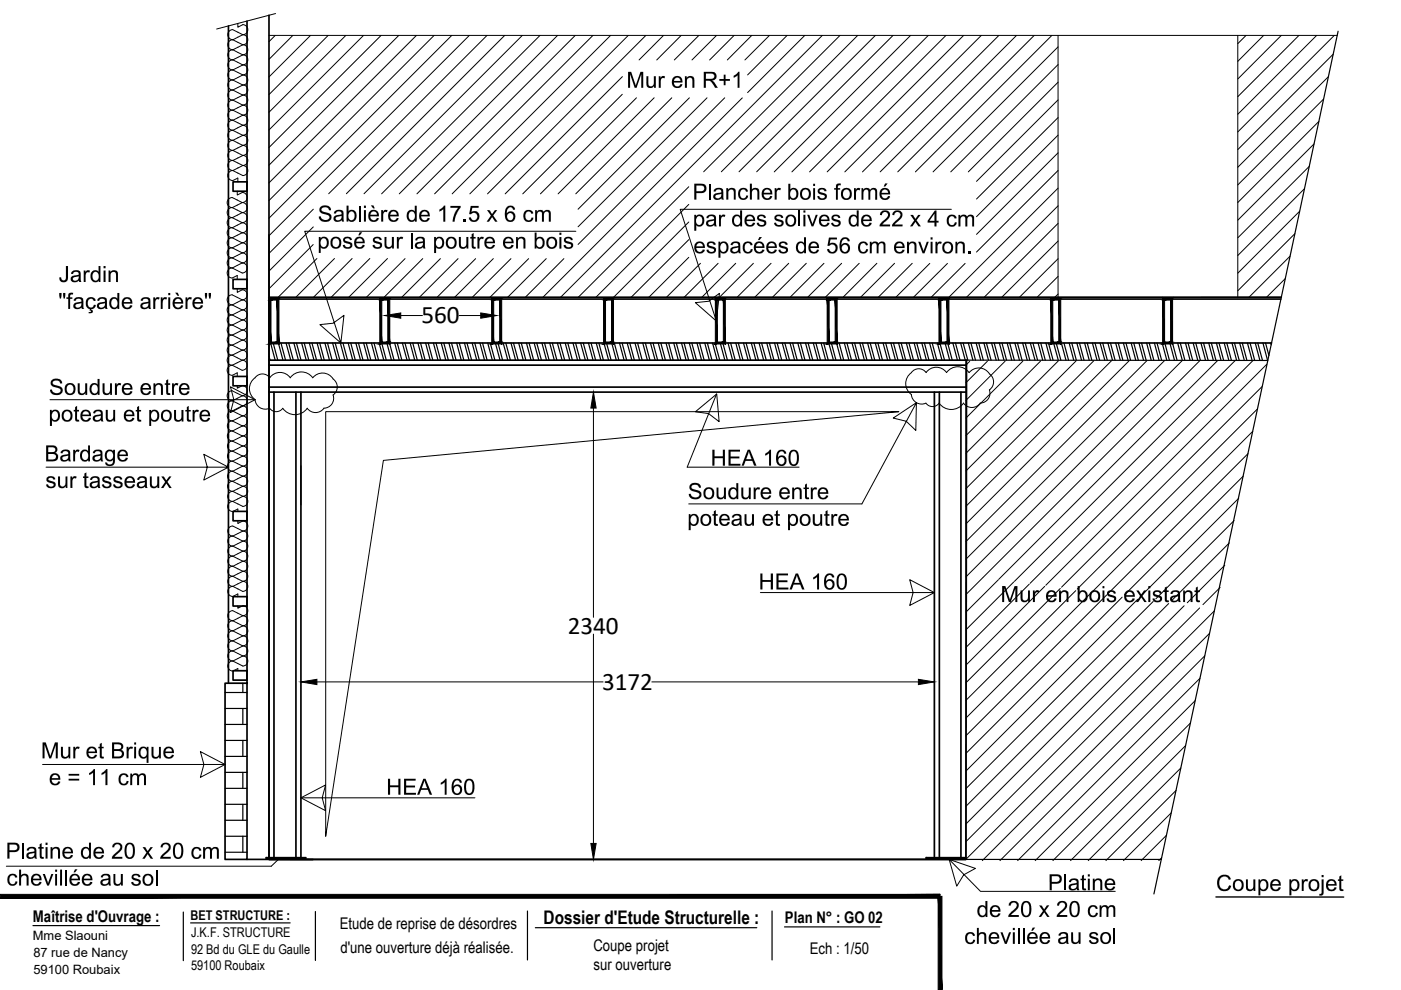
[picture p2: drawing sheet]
<svg xmlns="http://www.w3.org/2000/svg" width="297mm" height="210mm" viewBox="0 0 297 210" stroke-linecap="round" stroke-linejoin="round" font-family="sans-serif">
<defs><g id="words">
<g font-size="5.3">
<text x="89.4" y="68.6">560</text>
<text x="120.4" y="134.3">2340</text>
<text x="127.6" y="146.3">3172</text>
</g>
<text font-size="4" x="115.3" y="195.9">Dossier d'Etude Structurelle :</text>
<g font-size="3.4">
<text x="7" y="195.5">Maîtrise d'Ouvrage :</text>
<text x="72" y="197">Etude de reprise de désordres</text>
<text x="166.4" y="195.7">Plan N° : GO 02</text>
<text x="72.2" y="202.1">d'une ouverture déjà réalisée.</text>
<text x="125.8" y="201.6">Coupe projet</text>
<text x="171.7" y="202.2">Ech : 1/50</text>
<text x="125.9" y="205.6">sur ouverture</text>
</g>
<g font-size="2.8">
<text x="40.4" y="195.1">BET STRUCTURE :</text>
<text x="40.5" y="202.2">92 Bd du GLE du Gaulle</text>
<text x="40.5" y="198.6">J.K.F. STRUCTURE</text>
<text x="40.5" y="205.8">59100 Roubaix</text>
</g>
<g font-size="2.7">
<text x="7" y="199.3">Mme Slaouni</text>
<text x="7.1" y="202.9">87 rue de Nancy</text>
<text x="7.1" y="206.5">59100 Roubaix</text>
</g>
</g></defs>
<!-- layer: Porteur -->
<g fill="none" stroke="#000" stroke-width=".36">
<path d="M48.4 5.5v139.4M52.4 4.5v177.7h-4.7v-37.3h4.7M57 3.2v178.6M49.4 38.6h3v1.9h-3zM49.4 59.2h3v2h-3zM49.4 79.8h3v2h-3zM57 76.4h147.8M57 77.4h147.8M57 63.4h214.6M58.7 72.7h22M82.4 72.7h22.1M106.2 72.7h22"/>
<path d="M129.9 72.7h22M153.6 72.7h22M177.3 72.7h22M201 72.7h68.6M204.9 76.4l-.1 105.4M271.7 63h-214.7M57 83.1h147.8M57 82.1h147.8M58.1 83.1v98.7M62.7 83.1v98.7M63.8 83.1v98.7M198.1 83.1v98.7"/>
<path d="M199.2 83.1v98.7M203.7 83.1v98.7M49.4 108.4h3v2h-3zM49.4 126.5h3v2h-3zM49.4 142.2h3v2h-3zM52.4 182.2h152.4M57 182.2h9.3"/>
</g>
<!-- layer: BB -->
<g fill="none" stroke="#000" stroke-width=".25">
<path d="M57 75.6l.3 .8M57.4 72.7l.9 3.7M57.9 72.7l1 3.7M59 72.7l1 3.7M59.6 72.7l.9 3.7M60.6 72.7l1 3.7M61.2 72.7l1 3.7M62.3 72.7l1 3.7M62.9 72.7l.9 3.7M64 72.7l.9 3.7M64.5 72.7l1 3.7M65.6 72.7l1 3.7"/>
<path d="M66.1 72.7l1 3.7M67.2 72.7l1 3.7M67.8 72.7l1 3.7M68.9 72.7l1 3.7M69.4 72.7l1 3.7M70.5 72.7l1 3.7M71.1 72.7l1 3.7M72.2 72.7l.9 3.7M72.7 72.7l1 3.7M73.8 72.7l1 3.7M74.4 72.7l.9 3.7M75.4 72.7l1 3.7"/>
<path d="M76 72.7l1 3.7M77.1 72.7l1 3.7M77.6 72.7l1 3.7M78.7 72.7l1 3.7M79.3 72.7l1 3.7M80.4 72.7l1 3.7M80.9 72.7l1 3.7M82 72.7l1 3.7M82.6 72.7l1 3.7M83.7 72.7l1 3.7M84.2 72.7l1 3.7M85.3 72.7l1 3.7"/>
<path d="M85.9 72.7l.9 3.7M87 72.7l.9 3.7M87.5 72.7l1 3.7M88.6 72.7l1 3.7M89.2 72.7l.9 3.7M90.2 72.7l1 3.7M90.8 72.7l1 3.7M91.9 72.7l1 3.7M92.4 72.7l1 3.7M93.5 72.7l1 3.7M94.1 72.7l1 3.7M95.2 72.7l.9 3.7"/>
<path d="M95.7 72.7l1 3.7M96.8 72.7l1 3.7M97.4 72.7l.9 3.7M98.5 72.7l.9 3.7M99 72.7l1 3.7M100.1 72.7l1 3.7M100.7 72.7l.9 3.7M101.8 72.7l.9 3.7M102.3 72.7l1 3.7M103.4 72.7l1 3.7M103.9 72.7l1 3.7M105 72.7l1 3.7"/>
<path d="M105.6 72.7l1 3.7M106.7 72.7l1 3.7M107.2 72.7l1 3.7M108.3 72.7l1 3.7M108.9 72.7l1 3.7M110 72.7l.9 3.7M110.5 72.7l1 3.7M111.6 72.7l1 3.7M112.2 72.7l.9 3.7M113.2 72.7l1 3.7M113.8 72.7l1 3.7M114.9 72.7l1 3.7"/>
<path d="M115.5 72.7l.9 3.7M116.6 72.7l.9 3.7M117.1 72.7l1 3.7M118.2 72.7l1 3.7M118.7 72.7l1 3.7M119.8 72.7l1 3.7M120.4 72.7l1 3.7M121.5 72.7l1 3.7M122 72.7l1 3.7M123.1 72.7l1 3.7M123.7 72.7l1 3.7M124.8 72.7l.9 3.7"/>
<path d="M125.3 72.7l1 3.7M126.4 72.7l1 3.7M127 72.7l.9 3.7M128 72.7l1 3.7M128.6 72.7l1 3.7M129.7 72.7l1 3.7M130.2 72.7l1 3.7M131.3 72.7l1 3.7M131.9 72.7l1 3.7M133 72.7l1 3.7M133.5 72.7l1 3.7M134.6 72.7l1 3.7"/>
<path d="M135.2 72.7l1 3.7M136.3 72.7l1 3.7M136.8 72.7l1 3.7M137.9 72.7l1 3.7M138.5 72.7l.9 3.7M139.6 72.7l.9 3.7M140.1 72.7l1 3.7M141.2 72.7l1 3.7M141.8 72.7l.9 3.7M142.8 72.7l1 3.7M143.4 72.7l1 3.7M144.5 72.7l1 3.7"/>
<path d="M145 72.7l1 3.7M146.1 72.7l1 3.7M146.7 72.7l1 3.7M147.8 72.7l.9 3.7M148.3 72.7l1 3.7M149.4 72.7l1 3.7M150 72.7l.9 3.7M151.1 72.7l.9 3.7M151.6 72.7l1 3.7M152.7 72.7l1 3.7M153.3 72.7l.9 3.7M154.4 72.7l.9 3.7"/>
<path d="M154.9 72.7l1 3.7M156 72.7l1 3.7M156.5 72.7l1 3.7M157.6 72.7l1 3.7M158.2 72.7l1 3.7M159.3 72.7l1 3.7M159.8 72.7l1 3.7M160.9 72.7l1 3.7M161.5 72.7l1 3.7M162.6 72.7l.9 3.7M163.1 72.7l1 3.7M164.2 72.7l1 3.7"/>
<path d="M164.8 72.7l.9 3.7M165.8 72.7l1 3.7M166.4 72.7l1 3.7M167.5 72.7l1 3.7M168 72.7l1 3.7M169.1 72.7l1 3.7M169.7 72.7l1 3.7M170.8 72.7l1 3.7M171.3 72.7l1 3.7M172.4 72.7l1 3.7M173 72.7l1 3.7M174.1 72.7l1 3.7"/>
<path d="M174.6 72.7l1 3.7M175.7 72.7l1 3.7M176.3 72.7l.9 3.7M177.4 72.7l.9 3.7M177.9 72.7l1 3.7M179 72.7l1 3.7M179.6 72.7l.9 3.7M180.6 72.7l1 3.7M181.2 72.7l1 3.7M182.3 72.7l1 3.7M182.8 72.7l1 3.7M183.9 72.7l1 3.7"/>
<path d="M184.5 72.7l1 3.7M185.6 72.7l1 3.7M186.1 72.7l1 3.7M187.2 72.7l1 3.7M187.8 72.7l1 3.7M188.9 72.7l1 3.7M189.4 72.7l1 3.7M190.5 72.7l1 3.7M191.1 72.7l.9 3.7M192.2 72.7l.9 3.7M192.7 72.7l1 3.7M193.8 72.7l1 3.7"/>
<path d="M194.4 72.7l.9 3.7M195.4 72.7l1 3.7M196 72.7l1 3.7M197.1 72.7l1 3.7M197.6 72.7l1 3.7M198.7 72.7l1 3.7M199.3 72.7l1 3.7M200.4 72.7l.9 3.7M200.9 72.7l1 3.7M202 72.7l1 3.7M202.6 72.7l.9 3.7M203.7 72.7l.9 3.7"/>
<path d="M204.2 72.7l1 3.7M205.3 72.7l1 3.7M205.9 72.7l.9 3.7M207 72.7l.9 3.7M207.5 72.7l1 3.7M208.6 72.7l1 3.7M209.1 72.7l1 3.7M210.2 72.7l1 3.7M210.8 72.7l1 3.7M211.9 72.7l1 3.7M212.4 72.7l1 3.7M213.5 72.7l1 3.7"/>
<path d="M214.1 72.7l1 3.7M215.2 72.7l.9 3.7M215.7 72.7l1 3.7M216.8 72.7l1 3.7M217.4 72.7l.9 3.7M218.4 72.7l1 3.7M219 72.7l1 3.7M220.1 72.7l1 3.7M220.6 72.7l1 3.7M221.7 72.7l1 3.7M222.3 72.7l1 3.7M223.4 72.7l1 3.7"/>
<path d="M223.9 72.7l1 3.7M225 72.7l1 3.7M225.6 72.7l1 3.7M226.7 72.7l1 3.7M227.2 72.7l1 3.7M228.3 72.7l1 3.7M228.9 72.7l.9 3.7M230 72.7l.9 3.7M230.5 72.7l1 3.7M231.6 72.7l1 3.7M232.2 72.7l.9 3.7M233.2 72.7l1 3.7"/>
<path d="M233.8 72.7l1 3.7M234.9 72.7l1 3.7M235.4 72.7l1 3.7M236.5 72.7l1 3.7M237.1 72.7l1 3.7M238.2 72.7l1 3.7M238.7 72.7l1 3.7M239.8 72.7l1 3.7M240.4 72.7l.9 3.7M241.5 72.7l1 3.7M242 72.7l1 3.7M243.1 72.7l1 3.7"/>
<path d="M243.7 72.7l.9 3.7M244.8 72.7l.9 3.7M245.3 72.7l1 3.7M246.4 72.7l1 3.7M247 72.7l.9 3.7M248 72.7l1 3.7M248.6 72.7l1 3.7M249.7 72.7l1 3.7M250.2 72.7l1 3.7M251.3 72.7l1 3.7M251.9 72.7l1 3.7M253 72.7l.9 3.7"/>
<path d="M253.5 72.7l1 3.7M254.6 72.7l1 3.7M255.2 72.7l.9 3.7M256.3 72.7l.9 3.7M256.8 72.7l1 3.7M257.9 72.7l1 3.7M258.5 72.7l.9 3.7M259.6 72.7l.9 3.7M260.1 72.7l1 3.7M261.2 72.7l1 3.7M261.7 72.7l1 3.7M262.8 72.7l1 3.7"/>
<path d="M263.4 72.7l1 3.7M264.5 72.7l1 3.7M265 72.7l1 3.7M266.1 72.7l1 3.7M266.7 72.7l1 3.7M267.8 72.7l.9 3.7M268.3 72.7l.7 2.7M269.4 72.7l.1 .4"/>
</g>
<!-- layer: 0 -->
<path d="M85 66.9h4.6M97.3 66.9h4.6M125.8 86.5v44.4M125.8 134.4v44.4M67.2 144.6h60.7M138.2 144.6h56.5" fill="none" stroke="#000" stroke-width=".21"/>
<path d="M81.6 66.9l3.4-.5v1.1zM101.9 66.4l3.4 .5-3.4 .6zM125.8 83.1l.6 3.4h-1.1zM63.8 144.6l3.4-.6v1.2zM194.7 144l3.4 .6-3.4 .6zM125.3 178.8h1.1l-.6 3.4z" fill="#000" stroke="#000" stroke-width=".21"/>
<!-- layer: BB -->
<g fill="#000" stroke="#000" stroke-width=".21">
<path d="M59.1 63.2l-.4 .4 .4 9.3zM58.7 63.6l.4 9.3-.4-.4zM57 72.9h2.1l-.4-.4zM57 72.9l.5-.4h1.2zM57 63.2v9.7l.5-.4zM57 63.2l.5 .4v8.9zM57 63.2l.5 .4 1.6-.4zM57.5 63.6l1.6-.4-.4 .4z"/>
<path d="M82.6 63.2l-.4 .4 .4 9.3zM82.2 63.6l.4 9.3-.4-.4zM80.5 72.9h2.1l-.4-.4zM80.5 72.9l.4-.4h1.3zM80.5 63.2v9.7l.4-.4zM80.5 63.2l.4 .4v8.9zM80.5 63.2l.4 .4 1.7-.4zM80.9 63.6l1.7-.4-.4 .4z"/>
<path d="M106.4 63.2l-.5 .4 .5 9.3zM105.9 63.6l.5 9.3-.5-.4zM104.3 72.9h2.1l-.5-.4zM104.3 72.9l.4-.4h1.2zM104.3 63.2v9.7l.4-.4zM104.3 63.2l.4 .4v8.9zM104.3 63.2l.4 .4 1.7-.4zM104.7 63.6l1.7-.4-.5 .4z"/>
<path d="M130.1 63.2l-.4 .4 .4 9.3zM129.7 63.6l.4 9.3-.4-.4zM128 72.9h2.1l-.4-.4zM128 72.9l.4-.4h1.3zM128 63.2v9.7l.4-.4zM128 63.2l.4 .4v8.9zM128 63.2l.4 .4 1.7-.4zM128.4 63.6l1.7-.4-.4 .4z"/>
<path d="M153.8 63.2l-.4 .4 .4 9.3zM153.4 63.6l.4 9.3-.4-.4zM151.7 72.9h2.1l-.4-.4zM151.7 72.9l.4-.4h1.3zM151.7 63.2v9.7l.4-.4zM151.7 63.2l.4 .4v8.9zM151.7 63.2l.4 .4 1.7-.4zM152.1 63.6l1.7-.4-.4 .4z"/>
<path d="M177.5 63.2l-.4 .4 .4 9.3zM177.1 63.6l.4 9.3-.4-.4zM175.4 72.9h2.1l-.4-.4zM175.4 72.9l.4-.4h1.3zM175.4 63.2v9.7l.4-.4zM175.4 63.2l.4 .4v8.9zM175.4 63.2l.4 .4 1.7-.4zM175.8 63.6l1.7-.4-.4 .4z"/>
<path d="M201.2 63.2l-.4 .4 .4 9.3zM200.8 63.6l.4 9.3-.4-.4zM199.1 72.9h2.1l-.4-.4zM199.1 72.9l.4-.4h1.3zM199.1 63.2v9.7l.4-.4zM199.1 63.2l.4 .4v8.9zM199.1 63.2l.4 .4 1.7-.4zM199.5 63.6l1.7-.4-.4 .4z"/>
<path d="M224.9 63.2l-.4 .4 .4 9.3zM224.5 63.6l.4 9.3-.4-.4zM222.8 72.9h2.1l-.4-.4zM222.8 72.9l.4-.4h1.3zM222.8 63.2v9.7l.4-.4zM222.8 63.2l.4 .4v8.9zM222.8 63.2l.4 .4 1.7-.4zM223.2 63.6l1.7-.4-.4 .4z"/>
<path d="M248.6 63.2l-.4 .4 .4 9.3zM248.2 63.6l.4 9.3-.4-.4zM246.5 72.9h2.1l-.4-.4zM246.5 72.9l.4-.4h1.3zM246.5 63.2v9.7l.4-.4zM246.5 63.2l.4 .4v8.9zM246.5 63.2l.4 .4 1.7-.4zM246.9 63.6l1.7-.4-.4 .4z"/>
</g>
<!-- layer: 0 -->
<path d="M283.7 6.6l-39 182.9M268.8 76.4h-64v105.8h41.4" fill="none" stroke="#000" stroke-width=".25"/>
<!-- layer: JKF  bbm plein -->
<g fill="none" stroke="#000" stroke-width=".21">
<path d="M58.4 7.5l-1.4 1.3M62.1 7.5l-5.1 5.1M65.8 7.5l-8.8 8.8M69.6 7.5l-12.6 12.6M73.3 7.5l-16.3 16.3M77.1 7.5l-20.1 20.1M80.8 7.5l-23.8 23.8M84.5 7.5l-27.5 27.5M88.3 7.5l-31.3 31.3M92 7.5l-35 35M95.8 7.5l-38.8 38.8M99.5 7.5l-42.5 42.5"/>
<path d="M103.3 7.5l-33.6 33.6M107 7.5l-33.6 33.6M110.8 7.5l-33.6 33.6M114.5 7.5l-33.6 33.6M118.2 7.5l-33.5 33.6M122 7.5l-33.6 33.6M125.7 7.5l-33.6 33.6M129.5 7.5l-33.6 33.6M131.9 20l-21.1 21.1M132 16.2l-24.9 24.9M133.2 7.5l-33.6 33.6M136.9 7.5l-33.5 33.6"/>
<path d="M140.7 7.5l-5.2 5.2M144.4 7.5l-5.2 5.2M148.2 7.5l-5.2 5.2M151.9 7.5l-5.2 5.2M155.6 7.5l-5.1 5.2M159.4 7.5l-5.2 5.2M163.1 7.5l-5.2 5.2M166.9 7.5l-8.4 8.4M170.6 7.5l-12.1 12.1M174.4 7.5l-55.5 55.5M178.1 7.5l-28.9 28.9M181.8 7.5l-28.9 28.9"/>
<path d="M185.6 7.5l-28.9 28.9M189.3 7.5l-28.9 28.9M193.1 7.5l-28.9 28.9M196.8 7.5l-28.9 28.9M200.6 7.5l-29 28.9M204.3 7.5l-28.9 28.9M208.1 7.5l-29 28.9M211.8 7.5l-28.9 28.9M215.5 7.5l-28.9 28.9M219.3 7.5l-29 28.9M223 7.5l-28.9 28.9M224.3 9.9l-26.5 26.5"/>
<path d="M224.3 13.7l-22.7 22.7M224.3 17.4l-19 19M264.2 7.5l-1.8 1.8M267.9 7.5l-5.5 5.5M271.7 7.5l-9.3 9.3M275.4 7.5l-13 13M279.2 7.5l-16.8 16.7M281.7 16.2l-19.3 19.3M282.7 11.5l-20.3 20.2M282.9 7.5l-20.5 20.5M134.9 20.7l-20.3 20.4M138.7 20.7l-20.4 20.4"/>
<path d="M142.4 20.7l-20.3 20.4M146 39.6l-23.4 23.4M146.2 20.7l-23.6 23.7M149.9 20.7l-27.3 27.4M153.7 20.7l-31.1 31.1M157.4 20.8l-42.3 42.2M224.3 21.2l-17.3 17.3M224.3 24.9l-17.3 17.3M224.3 28.7l-17.3 17.2M224.3 32.4l-17.3 17.3M224.3 36.1l-17.3 17.3M224.3 39.9l-23.1 23.1"/>
<path d="M277.6 35.3l-15.2 15.1M278.6 30.5l-16.2 16.2M279.6 25.8l-17.2 17.1M280.6 21l-18.2 18.2M66.4 51.9l-9.4 9.3M66.4 44.4l-9.4 9.3M66.4 48.1l-9.4 9.4M67.2 54.8l-8.2 8.2M70.9 54.8l-8.2 8.2M74.7 54.8l-8.2 8.2M78.4 54.8l-8.2 8.2M82.2 54.8l-8.3 8.2"/>
<path d="M85.9 54.8l-8.2 8.2M89.6 54.8l-8.2 8.2M93.4 54.8l-8.2 8.2M97.1 54.8l-8.2 8.2M100.8 54.8l-8.1 8.2M104.6 54.8l-8.2 8.2M108.3 54.8l-8.2 8.2M112.1 54.8l-8.2 8.2M115.8 54.8l-8.2 8.2M119.6 54.8l-8.2 8.2M146 43.3l-19.6 19.7M146 47.1l-15.9 15.9"/>
<path d="M146 50.8l-12.2 12.2M146 54.6l-8.4 8.4M148.5 55.8l-7.2 7.2M152.3 55.8l-7.2 7.2M156 55.8l-7.2 7.2M159.7 55.8l-7.2 7.2M163.5 55.8l-7.2 7.2M167.2 55.8l-7.2 7.2M170.9 55.8l-7.1 7.2M174.7 55.8l-7.2 7.2M178.4 55.8l-7.2 7.2M182.2 55.8l-7.2 7.2"/>
<path d="M185.9 55.8l-7.2 7.2M189.7 55.8l-7.2 7.2M193.4 55.8l-7.2 7.2M197.1 55.9l-7.1 7.1M200.9 55.9l-7.2 7.1M204.6 55.9l-7.2 7.1M224.3 43.6l-19.4 19.4M224.3 47.4l-15.6 15.6M224.3 51.1l-11.9 11.9M224.3 54.9l-8.1 8.1M224.3 58.6l-4.4 4.4M272.5 59.1l-4 3.9"/>
<path d="M273.5 54.3l-8.7 8.7M274.5 49.5l-12.1 12.2M275.6 44.8l-13.2 13.1M276.6 40l-14.2 14.2M205.6 76.6l-.8 .8M209.3 76.6l-4.5 4.5M213.1 76.6l-8.3 8.3M216.9 76.6l-12.1 12M220.6 76.6l-15.8 15.8M224.3 62.3l-.6 .7M224.4 76.5l-19.6 19.6M228.1 76.5l-23.3 23.4"/>
<path d="M231.9 76.5l-27.1 27.1M235.7 76.5l-30.9 30.9M239.4 76.5l-34.6 34.6M243.2 76.5l-38.4 38.3M246.9 76.4l-42.1 42.2M250.7 76.4l-45.9 45.9M254.4 76.4l-46 46M258.2 76.4l-46.5 46.4M261.9 76.4l-46.8 46.9M265.7 76.4l-47.3 47.3M268.6 77.3l-46.9 46.8M69.1 87.3h121.5l-109.3 10.3-12.2 79.7z"/>
<path d="M145.7 99.1h23.7M151.9 83.6v.1M264.6 96.2l-29.5 29.5M265.6 91.5l-33.9 33.8M266.6 86.7l-38.2 38.2M267.6 82l-42.5 42.5M259.7 119.8l-8 8M260.7 115.1l-12.3 12.3M261.6 110.4l-16.5 16.6M262.6 105.6l-20.9 20.9M263.6 100.9l-25.2 25.2M208.4 122.5l-3.6 3.6"/>
<path d="M211.7 123l-6.9 6.8M214.9 123.4l-10.1 10.1M218.2 123.9l-13.4 13.4M221.5 124.3l-16.7 16.7M224.8 124.8l-20 20M228.1 125.2l-23.3 23.3M231.4 125.7l-26.6 26.5M234.6 126.1l-29.8 29.9M237.9 126.6l-33.1 33.1M241.2 127.1l-36.4 36.4M244.5 127.5l-39.7 39.7M247.8 128l-43 43"/>
<path d="M251.1 128.4l-46.3 46.3M254.3 128.9l-49.5 49.5M255.4 139l-43.4 43.5M256.5 134.3l-48.2 48.2M257.5 129.5l-52.7 52.7M258.7 124.6l-3.7 3.6M251.4 158.1l-24.4 24.4M252.4 153.3l-29.2 29.2M253.4 148.5l-33.9 34M254.4 143.8l-38.6 38.7M247.3 177.1l-5.4 5.4M248.3 172.3l-10.1 10.2"/>
<path d="M249.4 167.6l-14.9 14.9M250.4 162.8l-19.7 19.7M246.3 181.9l-.6 .6"/>
</g>
<!-- layer: 0 -->
<g fill="#000">
<path d="M133.2 15.2h.6l1 2.9 1-2.9h.6v3.4h-.4v-2.8l-1 2.8h-.4l-1-2.9v2.9h-.4zM137.1 16.2h.4v1.8l.4 .3 .4-.1 .3-.3v-1.7h.5v2.4h-.4v-.3l-.6 .4-.5-.1-.4-.2-.2-.7zM139.7 16.2h.3v.3l.4-.4 .6 .1-.1 .4-.5-.1-.2 .3-.1 1.8h-.4zM145.2 16.2h.4v.3l.7-.4 .8 .3 .1 .6v1.6h-.4v-1.8l-.5-.3-.5 .1-.1 .2-.1 1.8h-.4zM152.5 16.8h.9v-1h.4v1h1v.3h-1v1h-.4v-1h-.9zM155.5 16.1l.7-.5 .3-.4h.3v3.4h-.4v-2.6l-.8 .5zM164.2 39.9h.4v.4l.5-.5 .5 .2-.2 .3h-.4l-.3 .3v1.7h-.5zM177.4 39.1l.4-.2h.5l-.1 .4h-.4l-.2 .3v.3h.5v.3h-.5v2.1h-.4v-2.1h-.3v-.3h.3zM181.1 39.9h.3v.4l.4-.4 .6 .1-.1 .4-.5-.1-.3 .3v1.7h-.4zM14 56.4h.4v2.8l-.4 .5-.8 .1-.4-.2-.2-.8h.4l.1 .5 .2 .1h.4l.2-.2zM17.7 57.4h.4v.3l.5-.4 .5 .1-.2 .4-.4-.1-.3 .3-.1 1.8h-.4zM23 57.4h.4v.3l.6-.4 .6 .1 .3 .2 .1 .3v1.9h-.4v-1.8l-.4-.3h-.4l-.3 .3-.1 1.8h-.4z"/>
<path d="M67.9 43.9l.6-.3h.9l.6 .4 .2 .6h-.4l-.2-.4-.4-.2-.9 .1a.56 .56 0 0 0 0 .7 .56 .56 0 0 0 .6 .2l1 .3 .3 .4v.8l-.6 .5h-1.2l-.7-.5-.1-.6h.4l.2 .5 .7 .2 .7-.1 .3-.4-.3-.5-1.7-.6-.2-.4zM72.9 50.5l.4-.3h.7l.5 .3 .1 .4h-.4l-.2-.3-.4-.1a.34 .34 0 0 0-.5 .4 .34 .34 0 0 0 .5 .3l1 .4 .1 .5-.2 .4-.5 .2h-.7l-.5-.3-.1-.4 .4-.1 .2 .4 .6 .1a.39 .39 0 0 0 .4-.5 .39 .39 0 0 0-.6-.3l-.9-.4-.1-.4zM79.2 50.4l.5-.2h.7l.3 .2 .2 .5h-.4l-.2-.3-.5-.1a.34 .34 0 0 0-.3 .5 .34 .34 0 0 0 .5 .2l.9 .4 .1 .2-.1 .6-.5 .3h-.6l-.6-.2-.2-.3v-.2l.4-.1 .2 .4 .7 .1a.38 .38 0 0 0 .3-.5 .38 .38 0 0 0-.6-.2l-.9-.5-.1-.4zM80.8 44.5h.4v.4l.4-.4 .6 .1-.2 .4-.4-.1-.3 .3-.1 1.8h-.4zM81.5 50.2h.4v1.8l.2 .3 .3 .1 .4-.1 .2-.3 .1-1.8h.4v2.5h-.4v-.4l-.7 .5-.7-.3-.2-.5zM84.1 50.2h.4v.4l.4-.4 .6 .1-.2 .4-.5-.1-.2 .3-.1 1.8h-.4zM93.2 44.4l.9-.8h.3v3.4h-.4v-2.7l-.8 .5zM95.5 43.7h2.2l-.1 .3-.9 1.6-.3 1.4h-.4l.1-.9 .6-1.4 .4-.6h-1.6zM98.3 46.5h.5v.5h-.5zM97.3 50.2h.4v1.8l.5 .4 .6-.3 .1-1.9h.4v2.5h-.4v-.4l-.7 .5-.7-.3-.2-.4zM99.8 43.7h1.7v.4h-1.4l-.1 .9 .4-.2h.6l.6 .6-.1 1-.6 .6h-.9l-.4-.3-.2-.4v-.2h.4l.3 .5 .5 .1 .4-.2 .2-.4-.1-.6-.4-.4-.5 .1-.3 .2h-.4zM100 49.6l.4-.2v.8h.4v.4h-.4v1.6l.1 .1h.3l.1 .4h-.6l-.3-.3v-1.8h-.3v-.4h.3z"/>
<path d="M101.2 50.2h.4v.4l.4-.4 .6 .1-.2 .4-.4-.1-.3 .3-.1 1.8h-.4zM103.3 44.5h.5l.5 .9 .6-.9h.5l-.8 1.2 .9 1.3h-.5l-.7-1-.6 1h-.5l.9-1.3zM109.4 50.3h.4v.3l.6-.4 .8 .2 .2 .5v1.8h-.4v-1.7l-.4-.4h-.4l-.3 .3-.1 1.8h-.4zM111.2 44.8l.7-.3h.6l.4 .3 .2 .5h-.4l-.3-.4h-.5l-.3 .1-.2 .6v.7l.5 .4 .6-.1 .2-.5 .4 .1-.3 .6-.8 .3-.8-.4-.2-1.1zM113.5 44.5h.3v.4l.4-.4 .8 .1a.25 .25 0 0 0 .2 .2 .25 .25 0 0 0 .3-.1l.7-.2 .5 .4 .1 2.1h-.4v-1.8l-.3-.3h-.4l-.3 .3-.1 1.8h-.4v-1.8l-.3-.3-.6 .2-.1 .5v1.4h-.4zM119.7 50.5l.4-.3h.7l.4 .3 .2 .4h-.4l-.2-.3h-.5a.32 .32 0 0 0-.3 .3 .32 .32 0 0 0 .4 .3l1 .4 .1 .5-.2 .4-.5 .3-.7-.1-.4-.3-.2-.4 .4-.1 .3 .5h.5a.39 .39 0 0 0 .4-.5 .39 .39 0 0 0-.5-.2l-.9-.4-.1-.3zM150 51.5l.4-.3h.7l.5 .3 .1 .4h-.4l-.2-.3h-.5a.34 .34 0 0 0-.3 .4 .34 .34 0 0 0 .5 .2l.9 .3 .1 .3-.1 .6-.4 .3-.6 .1-.6-.2-.3-.4v-.2l.4-.1 .3 .5h.7a.38 .38 0 0 0 .1-.6 .38 .38 0 0 0-.5-.1l-.9-.5zM152.4 45.5h.4v.4l.4-.4 .6 .1-.2 .4-.4-.1-.3 .3v1.8h-.5zM154 39.9h.4v.3l.6-.4 .5 .1 .3 .2 .2 .4v1.8h-.4v-1.7l-.4-.4-.5 .1-.2 .2-.1 1.8h-.4zM156.8 40.1l1-.3 .6 .4 .2 .4-.4 .1-.3-.5h-.4l-.4 .2-.2 .5 .1 .7 .4 .4 .6-.1 .2-.5 .4 .1-.2 .5-.3 .3-.8 .1-.6-.5-.2-1zM157.8 51.5l.3-.2 .6-.1 .7 .4 .2 .4h-.4l-.3-.4h-.6l-.3 .3-.1 .3 .1 .9 .4 .3 .6-.1 .2-.5h.4l-.3 .7-.9 .3-.7-.4-.2-.6v-.6zM159 38.9h.4v1.3l.6-.4 .8 .3 .2 .6v1.6h-.4v-1.6l-.1-.4-.3-.1h-.4l-.3 .3-.1 1.8h-.4z"/>
<path d="M160.6 45.8l.4-.3h.7l.5 .2 .2 .5h-.4l-.2-.3-.4-.1a.35 .35 0 0 0-.5 .3 .35 .35 0 0 0 .5 .4l1 .4 .1 .5-.3 .4-.4 .2h-.6l-.4-.1-.3-.4-.1-.2 .5-.1 .2 .5 .8-.1a.42 .42 0 0 0 0-.5 .42 .42 0 0 0-.5-.2l-.8-.3-.1-.3zM164.3 45.8l.4-.3h.7l.4 .2 .3 .5h-.4l-.2-.3-.4-.1a.37 .37 0 0 0-.5 .4 .37 .37 0 0 0 .5 .3l1 .4v.5l-.1 .3-.4 .3-.5 .1-.6-.2-.3-.4-.1-.2 .4-.1 .3 .5h.7a.38 .38 0 0 0 .2-.5 .38 .38 0 0 0-.5-.2l-.9-.5zM165.2 51.5l.4-.2 .7-.1 .6 .3 .1 .4h-.4l-.2-.3h-.6a.32 .32 0 0 0-.3 .3 .32 .32 0 0 0 .5 .3l1 .4 .1 .5-.2 .4-.4 .2-.6 .1-.5-.2-.3-.4-.1-.2 .5-.1 .2 .4 .6 .1a.39 .39 0 0 0 .3-.5 .39 .39 0 0 0-.5-.2l-.9-.4-.1-.4zM171.1 45.5h.5l.7 2 .7-2h.4l-.9 2.5h-.4zM173.5 40.1l.5-.3 .7 .1 .4 .2 .1 .4-.4 .1-.2-.3-.4-.1a.35 .35 0 0 0-.4 .3 .35 .35 0 0 0 .5 .3l.9 .5 .1 .3-.1 .5-.4 .2-.7 .1-.5-.2-.2-.3-.1-.3 .4-.1 .1 .4 .3 .1h.6a.4 .4 0 0 0 .1-.6 .4 .4 0 0 0-.5-.1l-.9-.5v-.4zM175.8 50.4h1.6v.4h-1.3l-.2 .9 .4-.2h.6l.7 .7v.5l-.2 .5-.7 .5-.9-.1-.4-.5v-.3h.4l.2 .5 .6 .1 .4-.2 .2-.4-.1-.5-.4-.4-.4-.1-.5 .3h-.4zM176.4 45.8l.5-.3h.7l.4 .3 .2 .4h-.4l-.2-.3-.5-.1a.34 .34 0 0 0-.4 .4 .34 .34 0 0 0 .5 .3l.6 .2 .4 .3 .1 .4-.3 .4-.4 .2h-.7l-.4-.1-.3-.5v-.1l.4-.1 .3 .5h.6a.38 .38 0 0 0 .3-.5 .38 .38 0 0 0-.5-.2l-.9-.4-.1-.5zM182.3 51.4l.8-.2 .5 .1 .3 .3 .1 .4h-.4l-.2-.4h-.5l-.4 .2-.1 .4v.9l.4 .3 .6-.1 .2-.5 .5 .1-.2 .5-.4 .3h-.8l-.6-.5-.2-1zM182.7 39.9h.3v.3l.7-.4 .5 .1 .3 .4 .5-.5 .7 .2 .3 .5v1.8h-.4l-.1-1.8a.55 .55 0 0 0-.7-.2 .55 .55 0 0 0-.3 .6v1.4h-.4v-1.9l-.4-.2-.4 .1-.2 .4v1.6h-.4zM184.4 51.3h.4v.3l.4-.4 .8 .1a.25 .25 0 0 0 .2 .3 .25 .25 0 0 0 .3-.2l.7-.2 .4 .3 .1 2.2h-.4v-1.8a.55 .55 0 0 0-.7-.3 .55 .55 0 0 0-.3 .7v1.4h-.4v-1.8l-.3-.3-.6 .1-.2 .5v1.5h-.4zM186.9 44.8l1-.2 .7 .4 .1 .7-.2 .5-1.4 1.4h1.6v.4h-2.2l.3-.7 1.2-1.2 .3-.5-.1-.4-.4-.2-.6 .1-.2 .5h-.5zM189.4 45l.5-.3 .6-.1 .7 .4 .1 .4-.1 .7-1.5 1.5h1.7v.4h-2.3l.3-.7 1.3-1.2 .2-.4-.1-.5-.4-.2-.5 .1-.3 .5h-.4z"/>
<path d="M192.3 51.3h.4v.3l.7-.4 .7 .2 .2 .6v1.7h-.4v-1.8l-.1-.2-.4-.1-.6 .2-.1 1.9h-.4zM193 45.6h.5l.6 .8 .6-.8h.5l-.9 1.1 .9 1.3h-.5l-.6-1-.7 1h-.5l.9-1.3zM194.7 51.3h.4l.7 1.9 .7-1.9h.4l-.9 2.4h-.4zM198.3 51.3h.4v.3l.4-.4 .6 .1-.2 .4h-.4l-.3 .2v1.8h-.5zM201 45.8l.4-.2 .5-.1 .8 .4 .1 .4h-.4l-.3-.4h-.6l-.3 .6v.7l.4 .5 .6-.1 .2-.5 .5 .1-.4 .7-.9 .2-.6-.4-.3-1zM202.6 51.3h.4l-.1 .3 .6-.4h.5l.4 .3 .2 .4v1.8h-.5v-1.7l-.3-.4h-.4l-.3 .3-.1 1.8h-.4zM205.3 53.2h.5v.5h-.5zM203.2 45.6h.4v.3l.4-.4 .8 .1a.26 .26 0 0 0 .2 .3 .26 .26 0 0 0 .3-.2l.6-.2 .5 .3 .1 2.2h-.4v-1.8l-.4-.3h-.3l-.3 .4v1.7h-.4l-.1-1.8-.3-.3-.6 .3-.1 1.8h-.4zM14.6 62.2l.4-.1h.5v.4h-.4l-.2 .2v.3h.5v.4h-.5v2.1h-.4v-2.1h-.4v-.4h.4zM18.4 63.4l.5-.4h.6l.5 .2 .2 .4 .1 .2h-.4l-.3-.4-.3-.1-.4 .2-.2 .2-.1 .9 .4 .5 .5 .1 .4-.6 .4 .1-.2 .5-.8 .5a.42 .42 0 0 1 .3 .6 .42 .42 0 0 1-.6 .1h-.2v-.3a.24 .24 0 0 0 .3 .1 .24 .24 0 0 0 .1-.3l-.2-.1 .1-.3-.5-.2-.4-.5v-.9zM32.5 63h.4v.4l.4-.4 .5 .1-.1 .4h-.5l-.2 .2-.1 1.8h-.4zM34.1 63h.4v.4l.4-.4 .5 .1-.1 .4-.4-.1-.3 .3-.1 1.8h-.4z"/>
<path d="M39.3 63h.4v.4l.4-.4 .6 .1-.2 .4-.4-.1-.3 .3v1.8h-.5zM11 80.6l.6-.3h.6l.6 .2 .3 .3 .1 .5h-.4l-.2-.4-.4-.2h-.7l-.3 .4 .2 .4 1.2 .4 .6 .4 .1 .7-.4 .6-.5 .1h-.8l-.8-.5-.2-.6h.4l.3 .6 .5 .2 .6-.1 .5-.4-.2-.5-1.4-.4-.4-.3-.2-.6zM15.9 86.3l.4-.2v.8h.4v.3h-.4v1.5l.1 .3h.3l.1 .4h-.6l-.3-.3v-1.9h-.3v-.3h.3zM15.5 95.4h.4v.3l.4-.4 .6 .2-.2 .3h-.4l-.3 .3-.1 1.7h-.4zM16.5 81.3h.4v1.8l.4 .3 .4-.1 .3-.2 .1-1.8h.4v2.4h-.4v-.4l-.6 .5-.8-.3-.2-.4zM21.7 81.3h.5v1.8l.4 .3 .6-.2 .1-1.9h.4v2.4h-.3v-.3l-.7 .4-.4-.1-.4-.2-.2-.5zM22.4 86.9h.4l.1 1.8 .3 .4 .7-.3 .1-1.9h.4v2.5h-.3v-.4l-.7 .4h-.4l-.4-.3-.2-.5zM24.4 81.3h.4v.3l.4-.4 .5 .1-.1 .4h-.5l-.3 .3v1.7h-.4zM29.1 86.3l.4-.2v.8h.4v.3h-.4v1.7l.4 .1v.4h-.5l-.3-.3v-1.9h-.3v-.3h.3zM32.5 81.3h.4v.3l.8-.4 .7 .3 .1 .4 .1 1.8h-.5v-1.7l-.4-.4-.5 .1-.2 .3v1.7h-.5zM35.2 80.7l.5-.3v.9h.4v.3h-.4v1.5v.2h.4v.4h-.6l-.2-.2-.1-1.9h-.3v-.3h.3zM36.5 81.3h.4v.3l.4-.4 .5 .2-.1 .3h-.5l-.3 .3v1.7h-.4z"/>
<path d="M36.9 86.9h.4v1.8l.4 .4 .7-.3 .1-1.9h.4v2.5h-.4v-.4l-.6 .4-.8-.2-.2-.5zM39.6 86.3l.4-.2v.8h.4v.3h-.4v1.6l.1 .2h.3v.4h-.5l-.2-.2-.1-2h-.3v-.3h.3zM40.8 86.9h.4v.4l.5-.4 .5 .1-.2 .4-.4-.1-.3 .3-.1 1.8h-.4zM151 95.3h.5v1.4h1.8v-1.4h.4v3.4h-.4v-1.6h-1.8v1.6h-.5zM154.5 95.3h2.4v.5h-2v1h1.9v.4h-1.9v1.1h2.1v.4h-2.5zM162.2 96.2l.7-.4 .3-.5h.3v3.4h-.4v-2.6l-.9 .5zM10.1 101.2l.5-.2h.6l.4 .3 .1 .3-.4 .1-.1-.3-.6-.1a.34 .34 0 0 0-.3 .4 .34 .34 0 0 0 .4 .3l1 .4 .1 .4-.2 .4-.3 .3h-.7l-.5-.2-.3-.3v-.3h.4l.3 .4h.7a.45 .45 0 0 0 0-.6 .45 .45 0 0 0-.5-.1l-.7-.3-.2-.6zM12.3 101h.4v1.7l.4 .5 .7-.3 .1-1.9h.4v2.5h-.4v-.4l-.6 .4h-.5l-.3-.3-.2-.5zM14.9 101h.4v.4l.5-.4 .5 .1-.2 .4-.4-.1-.3 .3v1.8h-.5zM17.9 100.4l.4-.2v.8h.4v.3h-.4v1.6l.2 .2h.2v.4h-.5l-.3-.3v-1.9h-.3v-.3h.3zM21.9 101.2l.4-.2h.7l.4 .3 .1 .4h-.4l-.1-.3-.5-.1a.35 .35 0 0 0-.4 .3 .35 .35 0 0 0 .5 .4l1 .4 .1 .4-.2 .4-.4 .3h-.7l-.4-.1-.3-.4-.1-.3h.4l.4 .5 .7-.1a.41 .41 0 0 0 0-.6 .41 .41 0 0 0-.5-.1l-.8-.3-.1-.6zM24.2 101.2l.5-.2h.6l.5 .3 .1 .4h-.4l-.2-.3-.4-.1a.35 .35 0 0 0-.5 .4 .35 .35 0 0 0 .5 .3l1 .4 .1 .5-.3 .4-.4 .2h-.7l-.5-.3-.1-.4 .4-.1 .2 .4 .6 .1a.39 .39 0 0 0 .4-.5 .39 .39 0 0 0-.6-.3l-.8-.3-.2-.4z"/>
<path d="M31.8 101h.4v1.8l.5 .4 .4-.1 .2-.3v-1.8h.5v2.5h-.4v-.4l-.6 .4-.8-.2-.2-.5zM34.2 101h.5l.5 .9 .7-.9h.5l-.9 1.2 .9 1.3h-.5l-.6-1-.7 1h-.5l.9-1.3zM146.4 102.8l.5-.4h.7l.8 .4 .2 .6h-.4l-.2-.5-.4-.1-.7 .1-.3 .3 .2 .4 1.2 .4 .6 .4 .1 .6-.3 .6-.5 .2-.7 .1-.9-.5-.3-.7h.5l.2 .6 .6 .2 .7-.2 .3-.4-.3-.4-1.3-.4-.4-.3-.1-.6zM151.3 108.4l.5-.2v.8h.4v.3h-.4v1.6l.1 .2h.3v.4h-.6l-.2-.3-.1-1.9h-.2v-.3h.2zM151.9 103.4h.4v1.7l.4 .4 .7-.2 .1-1.9h.4v2.4h-.4v-.3l-.6 .4-.8-.3-.2-.5zM157.2 103.4h.4v1.8l.4 .3h.3l.4-.3 .1-1.8h.4v2.4h-.4v-.3l-.6 .4-.5-.1-.3-.2-.2-.6zM157.9 109h.4v1.8l.4 .4 .4-.1 .2-.2 .1-1.9h.5v2.5h-.4v-.4l-.7 .4-.8-.2-.1-.5zM159.8 103.4h.4v.3l.4-.4 .5 .2-.1 .3h-.4l-.3 .2-.1 1.8h-.4zM164.5 108.4l.4-.2v.8h.4v.3h-.4v1.7l.4 .1v.4h-.5l-.3-.3v-1.9h-.3v-.3h.3zM168 103.4h.3v.3l.8-.4 .7 .3 .2 2.2h-.4l-.1-1.8-.1-.2-.3-.1-.6 .2-.1 1.9h-.4zM170.7 102.8l.4-.3v.9h.4v.3h-.4v1.5l.1 .3 .3-.1 .1 .4h-.7l-.2-.3v-1.8h-.3v-.3h.3zM171.9 103.4h.4v.4l.3-.5 .6 .2-.1 .3h-.5l-.2 .3-.1 1.7h-.4z"/>
<path d="M172.3 109h.4l.1 1.8 .4 .4 .6-.3 .1-1.9h.4v2.5h-.3v-.4l-.6 .4h-.5l-.4-.3-.2-.5zM175 108.4l.5-.2v.8h.4v.3h-.4l-.1 1.5 .1 .3h.4v.4h-.5l-.3-.3-.1-1.9h-.3v-.3h.3zM176.3 109h.3v.4l.4-.4 .6 .1-.2 .4-.4-.1-.3 .3v1.8h-.4zM161.2 121.6h.5v1.4h1.7v-1.4h.5v3.4h-.5v-1.6h-1.7v1.6h-.5zM164.6 121.6h2.5v.4h-2v1h1.8v.4h-1.8v1.2h2.1v.4h-2.6zM172.4 122.4l.6-.3 .4-.5h.3v3.4h-.5v-2.7l-.7 .5zM212.5 124.2l.7 .1 .9 2.9 1-2.9h.6v3.3h-.4v-2.8l-1 2.8h-.4l-1-2.9v2.9h-.4zM216.4 125.2h.4v1.8l.4 .3 .4-.1 .3-.2 .1-1.8h.4v2.4h-.4v-.3l-.6 .4-.5-.1-.4-.2-.1-.6zM219 125.2h.4v.4l.4-.4 .5 .1-.1 .4-.4-.1-.3 .3-.1 1.7h-.4zM224.5 125.2h.4v.3l.7-.4 .8 .3 .1 .4v1.8h-.4v-1.8l-.4-.3-.6 .3-.1 1.8h-.5zM234.8 125.5l.4-.3h.7l.5 .2 .2 .4-.4 .1-.2-.3-.4-.1a.35 .35 0 0 0-.5 .3 .35 .35 0 0 0 .5 .3l1 .5 .1 .3-.2 .5-.4 .2-.5 .1-.6-.2-.3-.3-.1-.3 .4-.1 .3 .5h.7a.38 .38 0 0 0 .2-.5 .38 .38 0 0 0-.5-.2l-.9-.4zM240.9 125.2h.5l.6 .8 .6-.8h.5l-.9 1.2 .9 1.2h-.5l-.6-.9-.7 .9h-.5l.9-1.2z"/>
<path d="M244.6 125.4l.5-.2h.7l.4 .3 .1 .3-.4 .1-.2-.3-.5-.1a.32 .32 0 0 0-.4 .4 .32 .32 0 0 0 .5 .2l1 .4 .1 .6-.1 .3-.4 .2-.7 .1-.5-.2-.3-.4v-.2h.4l.2 .4h.6a.38 .38 0 0 0 .3-.5 .38 .38 0 0 0-.5-.2l-.9-.4-.1-.4zM247 124.6l.4-.3v.9h.4v.3h-.4v1.6l.1 .2h.3v.3h-.6l-.2-.2v-1.9h-.3v-.3h.3zM250.9 125.2h.3v.4l.6-.4 .9 .2 .1 .5v1.7h-.4v-1.8l-.3-.3h-.4l-.4 .3v1.8h-.4zM253.5 124.6l.4-.3v.9h.5v.3h-.5l.1 1.7 .4 .1v.4l-.6-.1-.2-.2-.1-1.9h-.3v-.3h.3zM15.5 158.3h.4v.4l.4-.4 .6 .1-.2 .4-.4-.1-.3 .4v1.7h-.5zM26.8 158.3h.4v.4l.5-.4 .5 .1-.1 .4-.4-.1-.4 .3v1.8h-.5zM9 157.4h.7l1 2.9 .9-2.9h.7l-.1 3.4h-.4v-2.8l-1 2.8h-.4l-.9-2.9-.1 2.9h-.4zM12.9 158.3h.4l.1 1.9 .4 .3 .6-.3 .1-1.9h.4v2.5h-.4v-.4l-.7 .5-.7-.3-.2-.6zM18.9 163.9l.6-.3 .4-.5h.2v3.4h-.4v-2.7l-.8 .5zM21.2 157.7l.4-.2v.8h.4v.4h-.4v1.6l.4 .1v.4h-.6l-.2-.3v-1.8h-.3v-.4h.3zM21.5 163.9l1-.8h.3v3.4h-.4v-2.7l-.9 .5zM25.4 164.3l.3-.2 .6-.2 .8 .4 .1 .4-.4 .1-.2-.4h-.7l-.3 .7v.6l.4 .5 .6-.1 .2-.5h.5l-.5 .8-.8 .1-.6-.4-.3-1.1z"/>
<path d="M27.6 164h.4v.4l.7-.5 .6 .2a.24 .24 0 0 0 .3 .2 .24 .24 0 0 0 .1-.2l.7-.1 .4 .3 .2 2.2h-.5v-1.7a.53 .53 0 0 0-.6-.5 .53 .53 0 0 0-.4 .7v1.5h-.4l-.1-1.9-.3-.3-.4 .1-.3 .6v1.5h-.4zM32.1 158.3l.4 .1 .1 1.8 .3 .3 .4-.1 .3-.2 .1-1.8h.4v2.4h-.4v-.4l-.6 .5-.5-.1-.3-.2-.2-.6zM82.3 165.1h.4v1.4h1.8v-1.4h.4v3.4h-.4v-1.6h-1.8v1.6h-.4zM85.7 165.1h2.4v.4h-2v1.1h1.9v.4h-1.9v1.1h2.1v.4h-2.5zM93.4 166l.7-.5 .3-.4h.3v3.4h-.4v-2.6l-.9 .5zM1.9 185.6l.4-.3 .5-.1 .5 .2 .2 .3 .1 .3-.4 .1-.2-.4-.6-.1-.4 .7v.7l.4 .4h.6l.3-.5h.4l-.2 .5-.3 .3-.9 .1-.6-.5-.1-.8zM4 184.4h.5v1.2l.3-.3 .5-.1 .5 .2 .2 .2 .1 2.2h-.5v-1.9l-.4-.3-.4 .1-.3 .3v1.8h-.5zM8.4 179l.4-.3v.9h.5v.3h-.5v1.6l.1 .2h.4v.4l-.6-.1-.3-.3v-1.8h-.3v-.3h.3zM9.1 185.3h.4l.7 2 .7-2h.4l-.9 2.5h-.4zM10.7 179.6h.4v.4l.6-.5 .6 .1 .3 .2 .1 .6v1.6h-.4v-1.6l-.1-.3-.3-.2-.4 .1-.3 .2-.1 1.8h-.4zM24.1 179l.5-.3h.5l.7 .4 .1 .6-.2 .5-1.4 1.5h1.6v.4h-2.2l.2-.6 1.4-1.3 .2-.5-.1-.5-.4-.2-.6 .2-.2 .5-.4-.1zM24.1 185.3h.4v1.8l.1 .2 .3 .2 .6-.3 .1-1.9h.4v2.5h-.3v-.4l-.7 .4-.8-.3-.1-.4z"/>
<path d="M28 185.6l.4-.3h.8l.4 .2 .2 .4-.4 .1-.2-.3-.6-.1a.34 .34 0 0 0-.3 .4 .34 .34 0 0 0 .5 .3l.9 .3 .2 .3-.2 .6-.3 .2-.7 .1-.5-.2-.3-.4-.1-.2h.4l.3 .4h.7a.38 .38 0 0 0 .2-.5 .38 .38 0 0 0-.5-.2l-.9-.4zM30.2 179.6h.6l.5 .9 .6-.9h.5l-.9 1.2 1 1.3h-.6l-.6-1-.6 1h-.5l.9-1.3zM34.2 179.1l.4-.4h.7l.4 .1 .4 .3 .1 .6-.2 .6-1.5 1.4h1.7v.4h-2.2l.2-.7 1.3-1.2 .3-.5-.1-.4-.5-.3-.5 .2-.2 .5-.5-.1zM40.9 179.9l.8-.4 .8 .4 .2 .4-.4 .1-.3-.4-.4-.1-.4 .2-.2 .6 .1 .6 .4 .5 .6-.1 .2-.5h.4l-.4 .7-.8 .2-.7-.4-.2-.5v-.6zM43.1 179.6h.3v.4l.6-.4 .6 .1a.25 .25 0 0 0 .2 .2 .25 .25 0 0 0 .3-.2l.8-.1 .4 .3 .1 2.2h-.4v-1.8l-.1-.3-.4-.1-.5 .4-.1 1.8h-.4v-1.8l-.1-.3-.3-.1-.3 .1-.3 .3v1.8h-.4zM204.9 198l.6-.4 .6 .1 .4 .2 .2 .5-.4 .1-.3-.5h-.4l-.4 .2-.2 .4 .2 .9 .3 .3 .6-.1 .2-.5 .5 .1-.4 .7-.8 .2-.7-.4-.3-.6v-.7zM212.1 197.7h.5l.6 1.9 .7-1.9h.5l-.9 2.4h-.5zM214.2 191.3l.3-.2 .6-.1 .7 .4 .2 .4-.1 .7-1.6 1.5h1.7v.4h-2.2l.3-.7 1.3-1.2 .2-.4-.1-.4-.4-.3-.6 .1-.2 .5h-.4zM220.3 192h.5l.6 .8 .6-.8h.5l-.9 1.1 .9 1.3h-.5l-.6-1-.7 1h-.5l.9-1.3zM224.4 191.3l.9-.3 .4 .1 .4 .3 .2 .7-.2 .4-1.5 1.5h1.7v.4h-2.3l.3-.7 1.2-1.1 .3-.6-.1-.4-.4-.2-.5 .1-.3 .5h-.4zM229.4 185.7l.4-.3v.9h.4v.3h-.4v1.6l.1 .2h.3v.4h-.5l-.2-.3-.1-1.9h-.3v-.3h.3zM231.1 197.9l.4-.3h.7l.5 .3 .1 .4h-.4l-.1-.2-.5-.2a.35 .35 0 0 0-.4 .4 .35 .35 0 0 0 .4 .3l1 .4 .1 .4-.1 .4-.5 .3-.6 .1-.4-.2-.4-.4v-.2l.4-.1 .4 .5 .6-.1a.4 .4 0 0 0 .1-.5 .4 .4 0 0 0-.5-.1l-.8-.4-.1-.2z"/>
<path d="M231 192.2l.4-.3h.6l.6 .3 .1 .5h-.4l-.3-.4-.6 .1-.3 .7v.6l.5 .4 .5-.1 .3-.5 .4 .1-.4 .7-.9 .2-.7-.5-.2-1zM231.7 186.3h.4v.3l.7-.4 .7 .3 .2 .6v1.7h-.4v-1.7l-.1-.4-.3-.1-.5 .1-.2 .2-.1 1.9h-.4zM233.1 192h.4v.3l.6-.4 .7 .2a.27 .27 0 0 0 .3 .1 .27 .27 0 0 0 .2-.2l.6-.1 .5 .3 .1 2.2h-.4l-.1-1.7a.54 .54 0 0 0-.6-.4 .54 .54 0 0 0-.4 .7v1.4h-.4v-1.9l-.3-.2-.5 .1-.2 .5-.1 1.5h-.4zM258.4 186l1-.5h.8l.5 .3 .3 .6-.5 .1-.3-.5-.8-.2-.6 .4-.3 .7 .2 1.2 .6 .4h.8l.5-.8 .4 .1-.4 .8-.5 .3h-.7l-.9-.4-.5-1 .1-1zM264.2 186.5h.4v1.7l.4 .4 .6-.3 .1-1.8h.5v2.4h-.4v-.4l-.7 .4-.8-.2-.1-.5zM276 186.5h.4v.3l.4-.4 .5 .1-.1 .4-.5-.1-.2 .4-.1 1.7h-.4zM284 185.8l.4-.2v.9h.4v.3h-.4v1.5l.1 .2h.3v.4h-.5l-.3-.2v-1.9h-.3v-.3h.3zM207.1 196.7h.4v1.2l.6-.3 .6 .1 .3 .2 .1 2.2h-.4v-1.7l-.2-.3-.3-.1-.6 .3-.1 1.8h-.4zM227.1 197.7h.4v1.7l.1 .3 .3 .1 .7-.2 .1-1.9h.4v2.4h-.4v-.3l-.6 .4-.4-.1-.4-.2-.2-.5z"/>
<path d="M142.7 16.5l.8-.4h.4l.5 .3 .2 .5 .1 .6h-1.8l.2 .6 .4 .2 .5-.1 .3-.4 .4 .1-.4 .6-.9 .2-.6-.3-.4-.9zM143.2 16.6l-.3 .6h1.4l-.3-.7-.5-.1z"/>
<path d="M149.2 15.2h1.8l.7 .3 .2 .5v.5l-.3 .4-.6 .2 .5 .4 .7 1.1h-.6l-.7-1.1-.6-.4h-.6v1.5h-.5zM149.7 15.6v1.1h1.3l.4-.3 .1-.4-.4-.3z"/>
<path d="M147.2 38.9l2 .1 .4 .3 .2 .5-.2 .7-.4 .4-1.6 .1v1.3h-.4zM147.6 39.3v1.2h1.1l.5-.2 .1-.5-.2-.3z"/>
<path d="M169.9 40.2l.8-.4 .5 .1 .4 .2 .3 .5v.6l-.3 .9-.5 .2-.5 .1-.7-.3-.3-.9zM170.3 40.3l-.2 .5v.8l.4 .4h.5l.4-.4v-.9l-.4-.5z"/>
<path d="M178.5 40.2l.4-.2 .6-.2 .9 .5 .2 .9-.3 .9-.5 .3h-.5l-.7-.3-.3-.9zM179 40.3l-.3 .5 .1 .8 .3 .4h.6l.4-.4v-.9l-.5-.5z"/>
<path d="M15.2 57.7l.7-.4h.7l.4 .3 .2 2.2h-.4a.23 .23 0 0 0-.2-.3 .23 .23 0 0 0-.2 .2l-.9 .1-.5-.5 .2-.7 1.1-.3a.36 .36 0 0 0 .4-.4 .36 .36 0 0 0-.5-.3l-.5 .1-.2 .4h-.4zM15.5 58.9v.4l.4 .2 .5-.1 .3-.4a.24 .24 0 0 0 0-.4 .24 .24 0 0 0-.4 .1z"/>
<path d="M19.5 57.6l.6-.3 .5 .1 .3 .2v-1.2h.4v3.4h-.4v-.3l-.5 .4-.5-.1-.4-.3-.3-.7v-.7zM19.8 57.8l-.2 .6 .1 .6 .2 .4 .6 .1 .4-.5v-.9l-.4-.4z"/>
<path d="M22 57.4h.4v2.4h-.4zM22 56.4h.4v.5h-.4z"/>
<path d="M67.6 50.2h.4v.4l.4-.4h.6l.5 .5 .2 .5-.1 .8-.4 .6-.7 .1-.5-.3v1.2h-.4zM68.2 50.7l-.2 .5v.7l.5 .5h.4l.4-.6-.1-.8-.4-.5z"/>
<path d="M70.4 50.5l.5-.3h.4l.8 .4 .2 .4 .1 .7-.4 .8-1 .2-.6-.3-.3-.7v-.7zM70.7 50.7l-.2 .5 .1 .8 .4 .4h.4l.5-.6-.1-.9-.4-.4z"/>
<path d="M70.9 44.8l.8-.3h.7l.3 .2 .3 2.3h-.5l-.1-.3-.7 .3-.7-.1-.3-.5 .2-.5 1.2-.4a.37 .37 0 0 0 .3-.4 .37 .37 0 0 0-.5-.3l-.5 .1-.2 .4-.4-.1zM71.2 46.1v.4l.4 .2 .6-.2 .2-.3a.24 .24 0 0 0 0-.4 .24 .24 0 0 0-.4 .1z"/>
<path d="M73.5 43.6h.4v1.2l.3-.3h.5l.4 .1 .4 .5v1.2l-.6 .7h-.6l-.4-.3v.3h-.4zM74.2 45l-.3 .4v.8l.3 .4 .5 .1 .4-.5v-.9l-.4-.5z"/>
<path d="M75.4 50.5l.7-.3 .9 .3 .3 .5v.6h-1.8l.1 .5 .5 .3 .6-.1 .2-.4 .4 .1-.3 .5-.8 .3-.4-.1-.4-.3-.3-.5v-.7zM75.8 50.7l-.3 .5h1.4l-.1-.4-.3-.2-.5-.1zM76.3 49.2h.5l-.5 .7h-.3z"/>
<path d="M77.2 44.5h.4v2.5h-.4zM77.2 43.6h.4v.5h-.4z"/>
<path d="M78.4 44.8l.5-.3h.5l.7 .4 .2 1h-1.8l.2 .5 .4 .3 .5-.1 .3-.4 .4 .1-.3 .5-1 .2-.7-.4-.2-1.1zM78.8 45l-.3 .5h1.4l-.1-.4-.4-.3zM78.6 43.6h.6l.3 .6h-.4z"/>
<path d="M82.6 44.8l.5-.3h.5l.7 .4 .2 1h-1.8l.2 .6 .4 .2 .5-.1 .3-.4 .4 .1-.3 .5-.9 .2-.8-.4-.2-.9zM82.9 45.1l-.2 .4h1.4l-.2-.5-.2-.1-.4-.1z"/>
<path d="M86.6 44.8l.8-.3 .5 .3v-1.2h.5v3.4h-.4v-.3l-.4 .3h-.5l-.6-.3-.3-1.1zM86.9 45l-.2 .5v.7l.3 .4 .5 .1 .4-.5v-.9l-.4-.5z"/>
<path d="M88.2 50.5l.7-.3h.7l.4 .3 .2 2.2h-.4a.25 .25 0 0 0-.3-.3 .25 .25 0 0 0-.2 .3h-.9l-.4-.3v-.4l.2-.5 1.1-.3a.36 .36 0 0 0 .4-.4 .36 .36 0 0 0-.6-.3l-.5 .1-.2 .4-.4-.1zM88.5 51.7l-.1 .5 .4 .2 .6-.1 .2-.4a.28 .28 0 0 0 0-.4 .28 .28 0 0 0-.4 .1z"/>
<path d="M89.1 44.9l.5-.4h.5l.8 .4 .2 1h-1.8l.2 .6 .4 .2 .5-.1 .3-.4 .4 .1-.3 .5-1 .2-.7-.3-.2-.7v-.6zM89.5 45.1l-.2 .4h1.4l-.1-.4-.3-.2-.5-.1z"/>
<path d="M92 50.2h.4v.4l.4-.4 .7 .1 .4 .3 .3 .7-.1 .7-.4 .6-.7 .2-.5-.4v1.3h-.5zM92.8 50.6l-.4 .7 .1 .7 .3 .4h.5l.4-.4v-1l-.4-.5z"/>
<path d="M94.9 50.5l.5-.3h.5l.7 .4 .2 1-.1 .6-.3 .3-.9 .3-.8-.5-.2-.9 .1-.6zM95.2 50.7l-.3 .7 .2 .7 .4 .3 .5-.1 .4-.4-.1-.9-.5-.5z"/>
<path d="M103 50.5l.5-.3h.5l.4 .1 .3 .3 .3 1h-1.9l.2 .5 .4 .3 .6-.1 .2-.4 .5 .1-.5 .6-.8 .2-.8-.4-.2-1zM103.4 50.7l-.2 .5h1.3l-.2-.5-.3-.1z"/>
<path d="M107.4 43.9l.5-.3h.6l.4 .2 .3 .4v.2l-.4 .1-.3-.5h-.5l-.3 .3-.2 .4-.1 .5 .5-.3 .6-.1 .5 .3 .2 .4-.1 1-.5 .5h-.8l-.6-.6-.2-1.4zM107.4 46a.75 .75 0 0 0 1.5 0 .75 .75 0 0 0-1.5 0z"/>
<path d="M107 50.5l.4-.3h.5l.4 .1 .4 .4 .2 .9h-1.8l.1 .5 .4 .3 .7-.1 .2-.4 .4 .1-.5 .6-.9 .1-.7-.4-.2-1zM107.3 50.7l-.2 .5h1.4l-.2-.4-.3-.2z"/>
<path d="M113.4 49.3h.4v1.2l.3-.2 .5-.1 .4 .2 .4 .4v1.2l-.2 .4-.4 .3h-.6l-.4-.3-.1 .3h-.3zM114 50.7l-.2 .5v.8l.3 .3 .5 .1 .4-.6v-.8l-.4-.4z"/>
<path d="M115.7 51.4a1.25 1.25 0 0 1 2.5 0 1.25 1.25 0 0 1-2.5 0zM116.5 50.7l-.2 .6 .1 .7 .3 .4h.5l.5-.5-.1-.9-.5-.4z"/>
<path d="M118.6 50.3h.4v2.4h-.4zM118.6 49.3h.4v.5h-.4z"/>
<path d="M147.2 45.5h.4v.4l.4-.4h.6l.5 .4 .2 .6v.7l-.5 .7-.7 .1-.5-.3v1.2h-.4zM147.8 46l-.2 .5v.7l.5 .5h.4l.4-.6-.1-1-.4-.3z"/>
<path d="M147.5 51.5l.7-.3h.5l.4 .3 .3 .3 .1 .8h-1.9l.2 .6 .4 .2 .6-.1 .2-.4 .4 .1-.3 .5-1 .2-.7-.5-.2-.9zM147.9 51.7l-.3 .5h1.4l-.1-.5-.3-.1z"/>
<path d="M150 45.8l.4-.3h.6l.5 .1 .2 .2 .2 2.2h-.4a.23 .23 0 0 0-.2-.3 .23 .23 0 0 0-.2 .2l-1 .1-.4-.5v-.4l.3-.3 1.1-.3a.36 .36 0 0 0 .3-.4 .36 .36 0 0 0-.5-.3l-.5 .1-.2 .4-.4-.1zM150.3 47l-.2 .4 .4 .3 .5-.1 .4-.4a.28 .28 0 0 0-.1-.4 .28 .28 0 0 0-.4 .1z"/>
<path d="M152.3 51.2h.4v.4l.5-.4 .6 .1 .4 .2 .3 .8-.1 .7-.4 .5-.7 .3-.6-.4v1.2h-.4zM153 51.6l-.3 .6v.7l.4 .5h.5l.4-.5v-.9l-.4-.5z"/>
<path d="M151.5 40.2l.7-.4 .7 .1 .3 .2 .3 2.2h-.5v-.3l-.8 .4-.7-.2-.3-.4 .1-.5 .4-.3 .9-.1a.34 .34 0 0 0 .3-.4 .34 .34 0 0 0-.3-.3l-.7 .1-.2 .3h-.4zM151.8 41.4l-.1 .4 .3 .3 .7-.2 .2-.4a.27 .27 0 0 0 0-.4 .27 .27 0 0 0-.4 .1z"/>
<path d="M155.1 51.5l.7-.3h.7l.3 .2 .3 2.3h-.5a.23 .23 0 0 0-.2-.3 .23 .23 0 0 0-.2 .3h-1l-.3-.3-.1-.4 .4-.6 1-.2a.34 .34 0 0 0 .3-.3 .34 .34 0 0 0-.3-.3h-.7l-.2 .4-.4-.1zM155.4 52.7l-.1 .4 .3 .3 .7-.1 .2-.4a.27 .27 0 0 0 0-.4 .27 .27 0 0 0-.4 .1z"/>
<path d="M155.5 45.8l.8-.3 .6 .3v-1.2h.4v3.4h-.4v-.3l-.6 .4-.8-.4-.2-.4-.1-.7zM155.9 45.9l-.3 .6 .1 .7 .4 .5h.5l.3-.5v-.9l-.4-.4z"/>
<path d="M158.2 45.8l.9-.3 .7 .4 .3 1h-1.8l.2 .5 .4 .3 .5-.1 .3-.4 .4 .1-.3 .5-.8 .3-.9-.4-.2-.5-.1-.6zM158.6 46l-.3 .5h1.4l-.4-.6-.3-.1z"/>
<path d="M160.2 51.5l.3-.2 .6-.1 .5 .1 .3 .3 .2 1h-1.9l.2 .5 .4 .3 .6-.1 .2-.4 .5 .1-.4 .6-.9 .2-.7-.4-.3-1zM160.6 51.6l-.3 .6h1.4l-.3-.5-.3-.2zM161 50.3h.6l-.6 .6h-.3z"/>
<path d="M161.8 40.2l.7-.4 .6 .1 .4 .3 .3 1h-1.9l.2 .6 .4 .3 .4-.1 .4-.5 .4 .1-.3 .6-.9 .2-.7-.4-.3-.7v-.6zM162.2 40.3l-.3 .6h1.4l-.1-.5-.3-.2z"/>
<path d="M162.8 51.5l.4-.3h.6l.7 .4 .2 1h-1.8l.1 .5 .5 .3 .5-.1 .3-.4 .4 .1-.4 .5-.9 .3-.7-.5-.2-1.1zM163.1 51.8l-.2 .4h1.4l-.1-.4-.4-.2h-.5z"/>
<path d="M167.1 39h.5v1.2l.4-.4h.5l.4 .3 .3 .4v1.2l-.7 .6h-.6l-.4-.3v.3h-.4zM167.8 40.3l-.3 .5 .1 .8 .3 .4h.4l.5-.5v-.8l-.4-.5z"/>
<path d="M166.4 46.7a1.25 1.25 0 0 1 2.5 0 1.25 1.25 0 0 1-2.5 0zM167.2 46l-.3 .5 .1 .7 .3 .4 .5 .1 .5-.4v-1l-.4-.4z"/>
<path d="M170.3 45.5h.5v2.5h-.5zM170.3 44.6h.5v.5h-.5z"/>
<path d="M169 51.6l.7-.4 .4 .1 .4 .2v-1.2h.4v3.4h-.4v-.3l-.4 .3-.4 .1-.7-.4-.3-.8zM169.4 51.7l-.2 .5v.7l.3 .4 .5 .1 .5-.5-.1-.9-.4-.4z"/>
<path d="M172.4 39.9h.4v2.4h-.4zM172.4 39h.4v.4h-.4z"/>
<path d="M171.7 51.6l.4-.3 .6-.1 .7 .4 .3 1h-1.9l.2 .6 .5 .2h.4l.3-.5 .4 .1-.3 .5-.9 .3-.8-.5-.2-1zM172.1 51.7l-.3 .5h1.4l-.2-.5-.2-.1z"/>
<path d="M174 45.8l.6-.3h.5l.5 .3 .2 .4 .1 .7h-1.9l.2 .5 .5 .3 .5-.1 .2-.4 .5 .1-.3 .5-.9 .3-.6-.2-.3-.3-.2-.8zM174.4 45.9l-.3 .6h1.4l-.2-.4-.2-.2z"/>
<path d="M178.4 50.6l.5-.3h.6l.4 .2 .2 .5 .1 .2h-.4l-.3-.4-.5-.1-.3 .2-.3 .5v.6l.4-.4 .6-.1 .4 .2 .3 .4v1l-.6 .6h-.7l-.5-.3-.2-.4-.1-1.3 .1-.7zM178.4 52.7a.75 .75 0 0 0 1.5 0 .75 .75 0 0 0-1.5 0z"/>
<path d="M180.2 45.8l.6-.3h.5l.3 .3v-1.2h.5l-.1 3.4h-.3v-.3l-.4 .3-.5 .1-.6-.4-.3-.7v-.6zM180.6 46l-.2 .5v.8l.3 .3 .5 .1 .4-.3v-1l-.4-.5z"/>
<path d="M182.8 45.9l.7-.4 .6 .1 .5 .3 .2 1h-1.8l.2 .5 .3 .3 .7-.1 .2-.4 .4 .1-.2 .5-.7 .3-.5-.1-.5-.2-.3-.8v-.7zM183.3 45.9l-.3 .6h1.4l-.3-.5-.3-.2z"/>
<path d="M186.8 40.1l.5-.2 .5-.1 .5 .2 .3 .4 .1 .8h-1.8l.2 .6 .4 .3 .5-.1 .3-.4h.4l-.4 .6-.9 .2-.7-.4-.2-1zM187.2 40.3l-.3 .6h1.4l-.2-.6-.3-.1zM187.6 38.9h.6l-.5 .7h-.3z"/>
<path d="M189.9 51.5l.8-.3 .8 .3 .3 .5v.6h-1.8l.1 .6 .4 .2 .6-.1 .3-.4 .4 .1-.3 .5-.8 .3-.8-.4-.4-.9zM190.3 51.7l-.3 .6h1.4l-.4-.7-.3-.1z"/>
<path d="M197.3 51.3h.4v2.4h-.4zM197.3 50.3h.4v.5h-.4z"/>
<path d="M198.2 44.6h.4v2.2h.4v.4h-.4v.8h-.5v-.8h-1.4v-.4zM198.1 45.3l-1 1.5h1z"/>
<path d="M199.7 52.5a1.25 1.25 0 0 1 2.5 0 1.25 1.25 0 0 1-2.5 0zM200.5 51.7l-.3 .5 .1 .7 .3 .4 .6 .1 .4-.6v-.8l-.4-.4z"/>
<path d="M13.4 62.1h.5l-.2 1.2h-.2zM12.6 62.1h.4l-.1 1.2h-.2z"/>
<path d="M15.8 63.3l.8-.3h.6l.4 .3 .2 2.2h-.4l-.1-.3-.7 .3-.8-.1-.3-.4 .2-.6 1.2-.4a.35 .35 0 0 0 .3-.4 .35 .35 0 0 0-.4-.3l-.6 .2-.2 .3-.4-.1zM16.1 64.6l-.1 .3 .3 .3 .6-.1 .3-.4a.28 .28 0 0 0 0-.4 .28 .28 0 0 0-.4 .1z"/>
<path d="M20.8 63.3l.9-.3 .6 .1 .2 .2 .3 2.2h-.4l-.1-.3-.9 .4-.6-.2-.3-.5 .2-.5 1.2-.4a.35 .35 0 0 0 .3-.4 .35 .35 0 0 0-.4-.3l-.6 .2-.2 .3-.4-.1zM21.1 64.6l-.1 .4 .3 .2 .6-.1 .3-.4a.28 .28 0 0 0 0-.4 .28 .28 0 0 0-.4 .1z"/>
<path d="M23.5 63.3l.7-.3 .7 .3v-1.2h.4v3.4h-.4v-.3l-.6 .4-.4-.1-.4-.3-.3-.4v-.7zM23.9 63.4l-.3 .6 .1 .7 .3 .4 .5 .1 .4-.5v-.8l-.4-.5z"/>
<path d="M26.2 63.3l.4-.3h.5l.7 .4 .3 1h-1.9l.2 .5 .3 .3h.6l.3-.5 .5 .1-.3 .5-.9 .3-.8-.4-.3-1.1zM26.5 63.5l-.2 .5h1.4l-.3-.5-.3-.2z"/>
<path d="M30 63.3l.7-.3h.7l.4 .3 .2 2.2h-.4a.25 .25 0 0 0-.3-.2 .25 .25 0 0 0-.2 .2h-.9l-.4-.3-.1-.4 .3-.5 1.1-.3a.38 .38 0 0 0 .3-.5 .38 .38 0 0 0-.5-.2l-.5 .2-.2 .3-.4-.1zM30.2 64.7l.1 .4 .3 .1 .6-.1 .2-.4a.28 .28 0 0 0 0-.4 .28 .28 0 0 0-.4 .1z"/>
<path d="M35.7 63h.4v2.5h-.4zM35.7 62.1h.4v.5h-.4z"/>
<path d="M36.9 63.3l.7-.3h.5l.5 .3 .2 .4v.7h-1.8l.2 .6 .5 .2 .5-.1 .2-.4 .4 .1-.3 .6-.9 .2-.8-.4-.2-1zM37.2 63.6l-.2 .4h1.4l-.1-.4-.4-.2h-.4zM37.1 62.1h.6l.3 .6h-.4z"/>
<path d="M41.1 63.4l.6-.4 .7 .1 .4 .3 .3 1h-1.9l.2 .6 .5 .2 .5-.1 .2-.4 .4 .1-.2 .5-.7 .3-.5-.1-.4-.2-.4-.8v-.6zM41.4 63.6l-.2 .4h1.4l-.1-.4-.4-.2h-.4z"/>
<path d="M44.2 62.1h.5l-.1 1.2h-.2zM43.4 62.1h.5l-.1 1.2h-.3z"/>
<path d="M10.6 86.9h.4v.3l.4-.3h.7l.4 .4 .2 .7-.1 .7-.4 .5-.6 .2-.6-.3v1.2h-.4zM11.2 87.4l-.2 .5v.7l.4 .4h.4l.4-.4v-1l-.5-.4z"/>
<path d="M9.8 94.4l1.6 .1 .7 .4v.7l-.4 .4 .5 .3 .1 .7-.4 .7-.7 .1h-1.4zM10.2 94.8v1.1l1.1-.1 .4-.2-.1-.6zM10.2 96.3v1.1h1.2l.4-.2 .1-.5-.3-.4z"/>
<path d="M13 88.1a1.25 1.25 0 0 1 2.5 0 1.25 1.25 0 0 1-2.5 0zM13.7 87.4l-.2 .7 .1 .6 .4 .4 .6-.1 .3-.5v-.8l-.5-.5z"/>
<path d="M13.9 81.6l.8-.4h.4l.6 .3 .2 .5 .1 .6-.3 .9-.7 .3-.5-.1-.5-.2-.3-.9zM14.4 81.7l-.3 .5 .1 .7 .4 .5h.5l.4-.5v-.9l-.4-.4z"/>
<path d="M13 95.6l.4-.2 .7-.1 .4 .1 .3 .2 .2 2.2h-.4a.23 .23 0 0 0-.2-.3 .23 .23 0 0 0-.3 .3h-.9l-.4-.5v-.4l.2-.3 1.1-.3a.36 .36 0 0 0 .4-.4 .36 .36 0 0 0-.5-.3l-.6 .2-.2 .3h-.4zM13.3 96.9l-.1 .4 .4 .3 .5-.2 .3-.4a.26 .26 0 0 0 0-.4 .26 .26 0 0 0-.4 .1z"/>
<path d="M17.3 95.6l.7-.3 .7 .3v-1.2h.4v3.4h-.4v-.3l-.4 .3-.5 .1-.6-.5-.2-1zM17.7 95.8l-.3 .5v.8l.5 .4h.4l.4-.5-.1-.9-.3-.4z"/>
<path d="M17.4 87.2l.4-.3h.6l.7 .4 .2 .9h-1.8l.1 .6 .4 .3 .6-.1 .3-.4h.4l-.5 .7-.9 .1-.7-.4-.2-1.1zM17.8 87.3l-.3 .6h1.4l-.3-.6z"/>
<path d="M19.2 81.6l.7-.4 .5 .1 .3 .2v-1.2h.4v3.4h-.4v-.3l-.4 .3h-.5l-.6-.3-.2-.8v-.6zM19.7 81.7l-.3 .5v.7l.3 .4 .5 .1 .5-.5v-.9l-.5-.4z"/>
<path d="M19.8 95.7l.4-.3 .6-.1 .5 .1 .3 .2 .3 2.2h-.5a.23 .23 0 0 0-.2-.2 .23 .23 0 0 0-.3 .2l-.5 .1-.5-.1-.3-.4v-.4l.3-.4 1.1-.3a.35 .35 0 0 0 .3-.4 .35 .35 0 0 0-.5-.2l-.5 .1-.2 .3h-.4zM20.2 96.9l-.1 .4 .3 .3 .6-.2 .3-.4a.26 .26 0 0 0 0-.4 .26 .26 0 0 0-.4 .1z"/>
<path d="M19.9 87.2l.5-.3h.7l.6 .3 .2 2.2h-.4a.23 .23 0 0 0-.2-.3 .23 .23 0 0 0-.3 .2l-.8 .1-.5-.5 .2-.7 1.1-.3a.34 .34 0 0 0 .4-.4 .34 .34 0 0 0-.4-.3l-.6 .1-.3 .4-.4-.1zM20.3 88.4l-.2 .4 .3 .3 .7-.1 .2-.4a.27 .27 0 0 0 0-.5 .27 .27 0 0 0-.4 .2z"/>
<path d="M22.5 95.6l.5-.3h.5l.5 .4v-.3h.4l-.1 2.6-.2 .5-.3 .2-.9 .1-.6-.5v-.3l.4 .1 .3 .3 .5 .1 .3-.3 .1-.3v-.4l-.3 .3h-.5l-.7-.4-.2-1zM22.9 95.8l-.2 .5v.7l.2 .4 .6 .1 .4-.5v-.9l-.4-.4z"/>
<path d="M25.2 95.6l.5-.3h.5l.6 .3 .3 .4v.7h-1.8l.1 .5 .5 .3 .5-.1 .3-.4 .4 .1-.3 .5-.9 .3-.8-.5-.2-1zM25.6 95.8l-.3 .6h1.4l-.3-.6z"/>
<path d="M26.1 81.6l.5-.3 .5-.1 .7 .4 .3 1h-1.8l.1 .6 .4 .2 .6-.1 .3-.4 .4 .1-.4 .6-.9 .2-.7-.4-.3-.7 .1-.5zM26.5 81.8l-.2 .5h1.4l-.2-.5-.3-.2h-.4z"/>
<path d="M26.6 87.1l.9-.2 .5 .1 .3 .3 .2 .9h-1.8l.1 .6 .5 .3 .6-.2 .2-.3h.4l-.4 .6-.5 .2h-.5l-.7-.4-.1-1.1zM26.9 87.4l-.2 .5h1.4l-.2-.4-.3-.3z"/>
<path d="M30.1 81.5l.9-.3 .8 .5 .2 .9h-1.8l.2 .6 .4 .2 .5-.1 .3-.4 .4 .1-.3 .6-1 .2-.7-.5-.2-.9zM30.4 81.8l-.2 .5h1.4l-.1-.5-.3-.2h-.5z"/>
<path d="M31.7 86.9h.3v.3l.4-.3h.7l.5 .4 .2 .6-.2 .9-.4 .5-.6 .1-.5-.3v1.2h-.4zM32.3 87.3l-.3 .6 .1 .7 .2 .4 .6 .1 .4-.5v-1l-.4-.4z"/>
<path d="M34 88.1a1.25 1.25 0 0 1 2.5 0 1.25 1.25 0 0 1-2.5 0zM34.8 87.4l-.2 .5v.7l.4 .4h.5l.5-.5-.1-.9-.5-.4z"/>
<path d="M38.2 81.6l.8-.4 .9 .3 .2 .5 .1 .6h-1.8l.1 .5 .4 .3 .6-.1 .3-.4 .4 .1-.3 .5-.9 .3-.8-.3-.3-.7 .1-.7zM38.7 81.7l-.3 .6h1.4l-.4-.7z"/>
<path d="M42.6 87.2l.4-.3h.5l.8 .4 .3 1h-1.9l.1 .4 .5 .4 .6-.1 .2-.4h.4l-.3 .6-.9 .2-.7-.3-.3-.7v-.6zM43 87.4l-.3 .5h1.4l-.1-.4-.3-.3z"/>
<path d="M158.5 95.3h.5l1.4 3.4h-.5l-.4-1h-1.4l-.4 1h-.5zM158.8 95.7l-.6 1.7h1.1z"/>
<path d="M165 95.6l.4-.2 .5-.1 .7 .6 .1 .3h-.4l-.4-.5h-.4l-.4 .4-.1 .4-.1 .5 .5-.4h.5l.4 .1 .4 .4v.9l-.2 .5-.4 .2-.8 .1-.6-.7-.2-1.3zM165 97.7a.73 .73 0 0 0 1.4 0 .73 .73 0 0 0-1.4 0z"/>
<path d="M167.5 95.7l.4-.3h.7l.4 .2 .3 .5v1.9l-.3 .5-.4 .3-.8-.1-.5-.6-.1-1.4zM167.9 95.8l-.2 .5-.1 1.3 .3 .7 .5 .2 .5-.5v-1.5l-.3-.7z"/>
<path d="M19.3 101.3l.7-.3h.8l.2 .3 .3 2.2h-.5v-.3l-.7 .3-.8-.1-.3-.5 .1-.4 .5-.4 .8-.1a.34 .34 0 0 0 .3-.4 .34 .34 0 0 0-.4-.3l-.6 .1-.2 .4-.4-.1zM19.6 102.5l-.1 .4 .4 .3 .6-.2 .2-.3a.28 .28 0 0 0 0-.4 .28 .28 0 0 0-.5 .1z"/>
<path d="M26.7 101.3l.7-.3 .9 .3 .3 .4v.7h-1.8l.2 .5 .3 .3h.5l.4-.5h.4l-.4 .6-.9 .2-.6-.3-.3-.5v-.6zM27.1 101.4l-.3 .6h1.4l-.3-.6-.4-.1z"/>
<path d="M29.3 101.3l.8-.3 .9 .2 .3 2.3h-.5l-.1-.3-.7 .3-.7-.1-.3-.5 .1-.4 .4-.4 .9-.1a.35 .35 0 0 0 .3-.4 .35 .35 0 0 0-.4-.3l-.6 .1-.2 .4-.4-.1zM29.6 102.5l-.1 .4 .3 .3 .5-.1 .4-.4a.3 .3 0 0 0-.1-.4 .3 .3 0 0 0-.4 .1z"/>
<path d="M146 109h.4v.3l.5-.3h.6l.5 .4 .2 .6-.1 .8-.4 .5-.7 .2-.6-.3v1.2h-.4zM146.7 109.4l-.3 .6v.7l.3 .4 .5 .1 .5-.6v-.9l-.4-.4z"/>
<path d="M148.4 110.2a1.25 1.25 0 0 1 2.5 0 1.25 1.25 0 0 1-2.5 0zM149.2 109.5l-.3 .5 .1 .7 .4 .4h.6l.4-.7-.1-.7-.5-.4z"/>
<path d="M149 104.6a1.25 1.25 0 0 1 2.5 0 1.25 1.25 0 0 1-2.5 0zM149.8 103.8l-.2 .6v.7l.5 .4h.5l.4-.6-.1-.9-.5-.4z"/>
<path d="M152.9 109.2l.9-.2 .3 .1 .5 .4 .1 .8h-1.8l.2 .6 .3 .3 .7-.2 .2-.3h.4l-.4 .7-1 .1-.6-.4-.2-1zM153.1 109.5l-.2 .5h1.4l-.1-.4-.4-.3z"/>
<path d="M154.7 103.7l.6-.4h.4l.4 .3v-1.2h.4v3.4h-.3l-.1-.3-.3 .3-.5 .1-.6-.4-.3-.8zM155.1 103.8l-.2 .4v.8l.3 .4 .5 .1 .4-.4v-1l-.4-.4z"/>
<path d="M155.3 109.3l.7-.3h.7l.4 .3 .3 2.2-.5-.1a.23 .23 0 0 0-.2-.2 .23 .23 0 0 0-.3 .2h-1l-.3-.4v-.3l.4-.5 .9-.2a.34 .34 0 0 0 .4-.4 .34 .34 0 0 0-.4-.3l-.6 .1-.2 .4-.4-.1zM155.7 110.5l-.2 .4 .4 .3 .7-.2 .2-.3a.26 .26 0 0 0 0-.4 .26 .26 0 0 0-.4 0z"/>
<path d="M161.7 103.5l.8-.2 .8 .5 .2 .9h-1.8l.2 .6 .4 .2h.5l.3-.5 .4 .1-.4 .6-.9 .2-.7-.5-.2-.9zM162 103.8l-.3 .6h1.4l-.3-.6-.4-.2z"/>
<path d="M162 109.3l.7-.3h.5l.5 .3 .2 1.1-1.8-.1 .1 .5 .4 .4 .6-.1 .3-.4h.4l-.2 .5-.5 .3h-.5l-.7-.3-.3-.8v-.6zM162.3 109.5l-.2 .5h1.4l-.1-.4-.3-.3h-.4z"/>
<path d="M165.5 103.7l.8-.4 .9 .3 .2 .4 .1 .7h-1.9l.2 .5 .4 .3 .6-.1 .2-.4 .5 .1-.3 .5-.9 .3-.8-.3-.3-.7 .1-.8zM165.9 103.8l-.2 .6h1.3l-.3-.7-.4-.1z"/>
<path d="M167.1 109h.4v.3l.4-.3h.6l.5 .3 .2 .7-.1 .9-.5 .5-.6 .1-.5-.3v1.2h-.4zM167.7 109.5l-.2 .5v.7l.3 .4 .5 .1 .4-.5v-.9l-.4-.5z"/>
<path d="M169.5 110.2a1.25 1.25 0 0 1 2.4 0 1.25 1.25 0 0 1-2.4 0zM170.3 109.4l-.3 .5v.8l.3 .4 .6 .1 .5-.5v-1l-.5-.4z"/>
<path d="M173.7 103.6l.5-.3h.5l.7 .4 .2 1h-1.8l.2 .6 .4 .2 .5-.1 .3-.4 .4 .1-.3 .5-.9 .3-.8-.4-.2-1.1zM174.1 103.8l-.3 .6h1.4l-.2-.6-.3-.1z"/>
<path d="M178 109.3l.5-.3h.5l.8 .4 .2 1h-1.9l.2 .5 .4 .3 .6-.1 .2-.4h.5l-.4 .6-.5 .2h-.4l-.7-.3-.2-.5-.1-.6zM178.4 109.4l-.2 .6h1.4l-.4-.6-.4-.1z"/>
<path d="M168.7 121.6h.5l1.4 3.4h-.5l-.4-1.1h-1.4l-.4 1.1h-.5zM168.9 122l-.5 1.6h1.1z"/>
<path d="M175.2 121.8l.5-.2h.6l.4 .3 .2 .3v.2l-.4 .1-.3-.5h-.5l-.3 .2-.2 .5-.1 .5 .4-.3 .5-.1 .6 .2 .3 .4v1l-.7 .6h-.8l-.5-.6-.2-1.4 .2-.7zM175.1 124a.75 .75 0 0 0 1.5 0 .75 .75 0 0 0-1.5 0z"/>
<path d="M177.7 121.9l.4-.3h.6l.4 .2 .3 .4 .2 .8-.1 1-.1 .5-.6 .5h-.8l-.5-.5-.1-1.6zM178.1 122l-.3 .6v1.3l.3 .6 .4 .2 .3-.1 .2-.4 .1-1.4-.3-.7-.3-.2z"/>
<path d="M222.1 125.5l.4-.3 .5-.1 .8 .5 .2 .9h-1.8l.2 .6 .4 .3 .5-.2 .3-.4 .4 .1-.3 .6-1 .2-.7-.4-.2-1zM222.5 125.6l-.3 .6h1.4l-.3-.6-.4-.1z"/>
<path d="M228.5 124.3h.4v1.2l.4-.3h.5l.4 .1 .3 .5v1.2l-.7 .7h-.5l-.4-.4v.3h-.4zM229.2 125.6l-.3 .5v.8l.3 .4 .4 .1 .5-.4v-1l-.4-.5z"/>
<path d="M231.2 125.5l.5-.3 .5-.1 .8 .5 .3 1-.4 .8-.8 .3-.9-.4-.2-1zM231.6 125.7l-.2 .4v.8l.4 .4h.6l.4-.4v-.9l-.5-.5z"/>
<path d="M233.8 125.2h.4v2.4h-.4zM233.8 124.3h.4v.4h-.4z"/>
<path d="M238.7 125.4l.5-.2h.5l.5 .1 .3 .4 .1 .8h-1.8l.2 .6 .4 .3 .4-.1 .4-.4h.4l-.4 .6-.8 .2-.8-.4-.3-1zM239.1 125.6l-.3 .6h1.4l-.2-.6-.3-.1z"/>
<path d="M243.5 125.2h.4v2.4h-.4zM243.5 124.3h.4v.4h-.4z"/>
<path d="M248.3 125.5l.7-.3h.8l.3 .3 .2 2.1h-.4a.23 .23 0 0 0-.3-.2 .23 .23 0 0 0-.2 .2l-.6 .1-.4-.1-.3-.3v-.4l.4-.6 .9-.1a.36 .36 0 0 0 .4-.5 .36 .36 0 0 0-.5-.2l-.5 .1-.3 .4-.4-.1zM248.7 126.7l-.2 .3a.66 .66 0 0 0 .8 .3 .66 .66 0 0 0 .5-.7v-.2z"/>
<path d="M18.7 158.6l.4-.3h.5l.7 .4 .3 1h-1.9l.3 .6 .4 .2 .5-.1 .2-.4 .5 .1-.4 .5-.8 .3-.5-.2-.3-.2-.3-1.1zM19.1 158.7l-.3 .6h1.4l-.3-.5-.3-.2z"/>
<path d="M23.8 157.4h1.5l.7 .3 .1 .8-.4 .5 .4 .3 .2 .5-.3 .8-.7 .2h-1.5zM24.2 157.8v1h1.2l.2-.2 .1-.4-.1-.3zM24.2 159.2v1.2h1.1l.5-.3v-.4l-.2-.3z"/>
<path d="M35 158.6l.4-.3h.5l.7 .4 .3 1h-1.8l.1 .5 .5 .3 .5-.1 .3-.4 .4 .1-.4 .5-.9 .3-.8-.5-.2-1.1zM35.4 158.7l-.3 .6h1.4l-.3-.6z"/>
<path d="M1.6 178.7h2l.3 .3 .3 .6-.2 .6-.4 .3-1.6 .2v1.3h-.4zM2 179.1v1.2h1.1l.5-.3v-.6l-.2-.3z"/>
<path d="M10.8 164.3l.7-.4 .6 .1 .4 .3 .3 1h-1.8l.2 .6 .4 .3 .4-.1 .3-.4h.5l-.3 .6-1 .2-.7-.3-.3-.8zM11.2 164.4l-.2 .6h1.4l-.2-.5-.3-.2z"/>
<path d="M14.5 164.1h2.3v.4h-2.3zM14.5 165.1h2.3v.4h-2.3z"/>
<path d="M26.7 179l.5-.3h.5l.4 .1 .3 .4 .2 .8v1.1l-.3 .6-.4 .3-.8 .1-.5-.5-.2-1.5zM27.1 179.2l-.3 .7 .1 1.3 .3 .5 .4 .1 .3-.2 .2-.4v-1.6l-.4-.6z"/>
<path d="M28.5 158.3h.4v2.5h-.5zM28.5 157.4h.4v.5h-.4z"/>
<path d="M29.6 158.6l.5-.3h.5l.5 .4v-.4h.4v3.4h-.4v-1.2l-.4 .3-.4 .1-.5-.2-.3-.4-.1-1zM30.1 158.7l-.3 .5 .1 .9 .2 .3 .5 .1 .5-.5v-.9l-.5-.5z"/>
<path d="M37 179l.4-.3h.6l.4 .2 .3 .4 .1 1.8-.2 .5-.4 .4h-.9l-.5-.6-.1-1.4zM37.4 179.1l-.3 .7 .1 1.4 .2 .4 .5 .2 .5-.6v-1.5l-.3-.6z"/>
<path d="M89.8 165.1h.4l1.4 3.4h-.5l-.4-1h-1.4l-.4 1h-.5zM90 165.5l-.6 1.6h1.2z"/>
<path d="M96.2 165.4l.4-.2 .6-.1 .3 .2 .4 .4v.2l-.4 .1-.3-.5h-.5l-.5 .7v.6l.4-.4 .6-.1 .4 .2 .3 .5v.8l-.5 .7h-.9l-.5-.3-.2-.4v-1.4zM96.2 167.5a.73 .73 0 0 0 1.4 0 .73 .73 0 0 0-1.4 0z"/>
<path d="M98.7 165.5l.5-.4h.6l.4 .2 .3 .5v1.8l-.2 .6-.5 .3h-.7l-.6-.6-.1-1.3zM99.1 165.6l-.2 .6v1.3l.2 .5 .5 .2 .3-.2 .2-.4v-1.5l-.3-.6h-.4z"/>
<path d="M5.8 179.9l.7-.4 .8 .1 .3 .3 .2 2.1h-.4a.23 .23 0 0 0-.2-.2 .23 .23 0 0 0-.2 .2l-.9 .1-.5-.5 .2-.7 1.1-.3a.36 .36 0 0 0 .4-.5 .36 .36 0 0 0-.5-.2h-.4l-.3 .5-.4-.1zM6.2 181.1l-.2 .4 .3 .3 .7-.1 .3-.5a.24 .24 0 0 0 0-.3 .24 .24 0 0 0-.4 0z"/>
<path d="M6.9 185.6l.4-.3 .5-.1 .8 .5 .2 .9h-1.8l.2 .6 .4 .3 .5-.1 .3-.4h.4l-.4 .6-.9 .2-.7-.4-.3-.8zM7.3 185.7l-.3 .6h1.4l-.3-.6-.4-.1z"/>
<path d="M9.7 179.6h.4v2.4h-.4zM9.7 178.7h.4v.4h-.4z"/>
<path d="M11.7 185.3h.4v2.5h-.4zM11.7 184.4h.4v.4h-.4z"/>
<path d="M13.6 179.9l.4-.3 .5-.1 .7 .4 .3 1h-1.9l.3 .6 .4 .3 .4-.1 .3-.4h.5l-.4 .6-.9 .2-.7-.4-.3-1zM13.9 180l-.2 .6h1.4l-.2-.5-.3-.2z"/>
<path d="M15 185.6l.8-.4 .9 .4 .2 .4 .1 .6h-1.9l.2 .5 .4 .4 .6-.1 .2-.4h.5l-.3 .6-.9 .2-.8-.3-.3-.7v-.6zM15.4 185.7l-.2 .6h1.3l-.3-.6-.3-.1zM15.9 184.3h.5l-.5 .7h-.3z"/>
<path d="M17.4 179.9l.7-.4 .4 .1 .4 .3v-1.2h.4v3.3h-.4v-.2l-.6 .3h-.4l-.4-.3-.3-.8v-.6zM17.9 180l-.3 .5v.8l.3 .4 .5 .1 .4-.5 .1-.8-.5-.6z"/>
<path d="M17.6 185.6l.9-.4 .8 .4 .3 1h-1.8l.1 .5 .4 .3h.6l.3-.4h.4l-.3 .6-.8 .2-.9-.4-.3-1.1zM18.1 185.7l-.3 .6h1.4l-.2-.5-.3-.2z"/>
<path d="M20.1 179.9l.7-.4 .5 .1 .4 .2 .3 .5 .1 .6-1.9 .1 .2 .5 .5 .3 .4-.1 .3-.4h.4l-.2 .5-.4 .2-.6 .1-.7-.3-.3-.7v-.6zM20.5 180l-.3 .6h1.4l-.1-.5-.3-.2z"/>
<path d="M21.5 185.6l.7-.3h.7l.4 .2 .2 2.3-.4-.1a.25 .25 0 0 0-.2-.2 .25 .25 0 0 0-.3 .2h-.9l-.4-.3v-.4l.3-.5 1-.2a.35 .35 0 0 0 .4-.4 .35 .35 0 0 0-.5-.3l-.6 .1-.1 .4-.4-.1zM21.9 186.8l-.2 .4 .4 .3 .6-.1 .3-.4a.28 .28 0 0 0-.1-.4 .28 .28 0 0 0-.4 .1z"/>
<path d="M30.1 186.5a1.25 1.25 0 0 1 2.5 0 1.25 1.25 0 0 1-2.5 0zM30.9 185.7l-.3 .7 .1 .7 .4 .3h.6l.3-.4v-1l-.4-.4z"/>
<path d="M207.5 192.3l.6-.4 .5 .1 .3 .2v-1.2h.4v3.4h-.3l-.1-.3-.3 .3-.5 .1-.6-.4-.3-.8zM207.9 192.4l-.2 .4v.8l.3 .4 .5 .1 .4-.4v-1l-.4-.4z"/>
<path d="M209.9 197.9l.9-.3 .8 .3 .2 .4 .1 .7h-1.9l.2 .5 .4 .3 .6-.1 .2-.4 .5 .1-.3 .5-.9 .3-.8-.4-.2-.4-.1-.7zM210.3 198.1l-.2 .6h1.3l-.2-.6-.3-.1z"/>
<path d="M210.2 192.2l.4-.2 .5-.1 .8 .5 .2 .9h-1.8l.2 .6 .4 .2 .5-.1 .3-.4 .4 .1-.4 .6-.9 .2-.7-.5-.2-.9zM210.6 192.4l-.3 .5h1.4l-.2-.5-.2-.1z"/>
<path d="M216.8 191.3l.5-.3h.6l.4 .3 .3 .5 .1 .8-.1 1-.3 .5-.4 .3h-.8l-.5-.7-.1-1.4zM217.2 191.5l-.3 .8v1.2l.3 .5 .5 .1 .2-.1 .3-.4v-1.6l-.3-.5-.5-.1z"/>
<path d="M218.1 198l.4-.3 .5-.1 .4 .1 .4 .4 .2 .9h-1.8l.2 .6 .4 .2 .5-.1 .3-.4 .4 .1-.3 .5-.8 .3-.4-.1-.5-.3-.2-.4v-.7zM218.5 198.1l-.3 .6h1.4l-.3-.7-.4-.1zM219 196.7h.5l-.5 .6h-.4z"/>
<path d="M222.5 185.4h2l.4 .3 .2 .5v.5l-.5 .6-1.6 .1v1.4h-.4zM223 185.8v1.2h1.2l.4-.3 .1-.4-.3-.5z"/>
<path d="M220.7 198l.4-.3 .5-.1 .8 .4 .3 1h-1.9l.2 .6 .4 .2h.5l.3-.5 .4 .1-.3 .5-.5 .3h-.5l-.7-.5-.2-1zM221.1 198.1l-.3 .6h1.4l-.3-.7-.4-.1z"/>
<path d="M227.1 191.4l.3-.3 .7-.1 .3 .2 .4 .5 .1 1.7-.3 .7-.4 .3h-.8l-.5-.6-.2-1.3zM227.5 191.4l-.3 .7v1.2l.2 .6 .5 .2 .3-.1 .2-.4 .1-1.4-.3-.7z"/>
<path d="M226.9 186.5l.7-.3 .9 .3 .3 2.3h-.4l-.1-.4-.7 .4-.8-.2-.2-.3 .1-.6 .4-.3 .8-.1a.36 .36 0 0 0 .4-.5 .36 .36 0 0 0-.5-.2l-.6 .1-.2 .4-.4-.1zM227.1 187.8l-.1 .4 .4 .3 .5-.1 .3-.5a.28 .28 0 0 0-.1-.4 .28 .28 0 0 0-.3 .2z"/>
<path d="M230.6 186.3h.5v2.5h-.5zM230.6 185.4h.5v.4h-.5z"/>
<path d="M233.5 198l.4-.3 .7-.1 .8 .4 .2 1-.4 .9-.4 .2-.6 .1-.7-.4-.2-.8zM234 198.1l-.3 .5 .1 .7 .4 .5h.5l.4-.5v-.9l-.4-.4z"/>
<path d="M234.5 186.6l.4-.3 .5-.1 .8 .5 .3 .9h-1.9l.2 .6 .5 .3 .4-.1 .3-.4h.4l-.3 .6-.9 .2-.7-.3-.3-.8zM234.9 186.7l-.3 .6h1.4l-.2-.5-.2-.2z"/>
<path d="M261.3 187.6a1.25 1.25 0 0 1 2.5 0 1.25 1.25 0 0 1-2.5 0zM262.1 186.9l-.3 .5 .1 .8 .4 .4h.5l.4-.6v-.9l-.6-.4z"/>
<path d="M266.8 186.5h.4v.3l.4-.4h.6l.6 .5 .1 .5v.8l-.5 .6-.7 .1-.5-.2v1.1h-.4zM267.4 186.9l-.2 .5v.7l.2 .4 .6 .1 .4-.4v-1l-.4-.5z"/>
<path d="M269.6 186.7l.4-.2 .5-.1 .8 .4 .3 1h-1.9l.2 .6 .4 .2 .5-.1 .3-.4 .5 .1-.4 .6-.9 .1-.8-.4-.2-.9zM270.1 186.9l-.3 .5h1.3l-.3-.6-.4-.1z"/>
<path d="M273.4 186.5h.4v.3l.4-.4 .6 .1 .5 .3 .2 .6-.1 .8-.4 .6-.7 .1-.5-.2v1.1h-.4zM274.1 186.8l-.3 .5v.8l.2 .4 .6 .1 .4-.4v-.9l-.4-.6z"/>
<path d="M277.7 186.7l.9-.3 .4 .1 .5 .3 .2 .6v.5l-.4 .8-.8 .3-.8-.5-.3-1zM278.1 186.9l-.2 .6v.7l.5 .4h.4l.5-.5-.1-1-.4-.4z"/>
<path d="M280.2 186.5h.4v2.9l-.2 .4-.3 .1h-.4l.1-.4a.34 .34 0 0 0 .4-.1 .34 .34 0 0 0 0-.4zM280.2 185.5h.4v.5h-.4z"/>
<path d="M281.4 186.7l.8-.3 .9 .3 .2 .4 .1 .7h-1.8l.1 .5 .4 .3 .6-.1 .3-.4 .4 .1-.3 .5-.8 .3-.9-.4-.3-.7 .1-.7zM281.9 186.9l-.3 .5h1.4l-.4-.6z"/>
<path d="M214.7 197.7h.5v2.4h-.5zM214.7 196.7h.5v.5h-.5z"/>
<path d="M224.6 197.9l.8-.3 .9 .3 .3 2.2h-.4l-.1-.3-.7 .4-.8-.2-.3-.5 .2-.5 1.2-.4a.35 .35 0 0 0 .3-.4 .35 .35 0 0 0-.4-.2h-.6l-.2 .4h-.4zM224.9 199.2l-.1 .5 .4 .1 .6-.1 .2-.3a.28 .28 0 0 0 0-.5 .28 .28 0 0 0-.4 .1z"/>
</g>
<!-- layer: dalleRDC -->
<g fill="none" stroke="#000" stroke-width=".21">
<path d="M122.1 49h-57.5l7.7 23.7-4.5-3.9 2.8-.3 2.3-1.6-.6 5.8M201.7 44.4h-57.5l7.7 23.7-4.5-3.9 2.8-.3 2.3-1.7-.6 5.9M9.8 99.1h38.6l-5.2 2.7 .7-2.7-.7-2.8 5.2 2.8M10.6 84.7h43.5M48.9 82l5.2 2.7-5.2 2.8 .7-2.8zM147.4 87.3l4.6-3.8 .5 5.9-2.3-1.7zM151.9 83.6l-6.2 15.5M194.3 85.4l-4.9 3.2 2.7 .7 2.1 2 .1-5.9-11.6 21.4h-36.7M161.2 125.6h36.9l-5.2 2.8 .7-2.8-.7-2.7 5.2 2.7M9 162.1h38.7l-5.2 2.7 .7-2.7-.7-2.7 5.2 2.7M63.8 169.2l5.2-2.8-.7 2.8 .7 2.7zM63.8 169.2h36.9"/>
<path d="M59 182.2l-1.5 1.5h-56.2M201.2 182.2l6.7 6.8h28.6M201.2 182.2l5.6 1.9-2.5 1.4-1.5 2.4z"/>
</g>
<!-- layer: 0 -->
<path d="M150.5 38.9v3.4M169.5 44.6v3.4M216 196.7v3.4M236.3 196.7v3.4" fill="none" stroke="#000" stroke-width=".4"/>
<path d="M76.3 43.6v3.4M87.3 49.3v3.4M4.9 178.7v3.3M12.9 184.4v3.4M14 184.4v3.4M33.2 184.4v3.4M217.1 196.7v3.4M225.9 185.4v3.4" fill="none" stroke="#000" stroke-width=".42"/>
<path d="M257.8 190.2h27.1" fill="none" stroke="#000" stroke-width=".3"/>
<!-- layer: CHARPENTE POT MET -->
<g fill="none" stroke="#000" stroke-width=".25">
<path d="M47.7 146.8h4.7M47.7 150.2h4.7M47.7 153.6h4.7M47.7 157h4.7M51.5 144.9v1.9M51.5 150.2v3.4M51.5 157v3.4M47.7 160.4h4.7M47.7 163.8h4.7M47.7 167.1h4.7M47.7 170.5h4.7M47.7 173.9h4.7"/>
<path d="M47.7 177.3h4.7M51.5 163.8v3.3M51.5 170.5v3.4M51.5 177.3v3.4M47.7 180.7h4.7"/>
</g>
<g fill="none" stroke="#000" stroke-width=".21">
<path d="M49.4 6.3a1.07 1.07 0 0 0-1.1 1 1.07 1.07 0 0 0 1.1 1.1M49.4 8.4a1.07 1.07 0 0 0-1.1 1.1 1.07 1.07 0 0 0 1.1 1.1M49.4 10.6a1.07 1.07 0 0 0-1.1 1 1.07 1.07 0 0 0 1.1 1.1M49.4 12.7a1.07 1.07 0 0 0-1.1 1.1 1.07 1.07 0 0 0 1.1 1M49.4 14.8a1.07 1.07 0 0 0-1.1 1.1 1.07 1.07 0 0 0 1.1 1M49.4 16.9a1.07 1.07 0 0 0-1.1 1.1 1.07 1.07 0 0 0 1.1 1.1M49.4 19.1a1.07 1.07 0 0 0-1.1 1.1 1.07 1.07 0 0 0 1.1 1M49.4 6.3l2.1 1.1M49.4 8.4l2.1 1.1M49.4 10.6l2.1 1-2.1 1.1M49.4 12.7l2.1 1.1-2.1 1M49.4 14.8l2.1 1.1"/>
<path d="M49.4 17l2.1 1M49.4 19.1l2.1 1.1M50.4 5v.8l1.1-.6a1.07 1.07 0 0 1 1 1.1 1.07 1.07 0 0 1-1 1.1M51.5 7.4a1.07 1.07 0 0 1 1 1 1.07 1.07 0 0 1-1 1.1M51.5 9.5a1.07 1.07 0 0 1 1 1 1.07 1.07 0 0 1-1 1.1 1.07 1.07 0 0 1 1 1.1 1.07 1.07 0 0 1-1 1.1 1.07 1.07 0 0 1 1 1 1.07 1.07 0 0 1-1 1.1M51.5 15.9a1.07 1.07 0 0 1 1 1.1 1.07 1.07 0 0 1-1 1M51.5 18a1.07 1.07 0 0 1 1 1.1 1.07 1.07 0 0 1-1 1M51.5 7.4l-2.1 1M51.5 9.5l-2.1 1.1M51.5 15.9l-2.1 1.1M51.5 18l-2.1 1.1M49.4 21.2a1.07 1.07 0 0 0-1.1 1.1 1.07 1.07 0 0 0 1.1 1.1"/>
<path d="M49.4 23.3a1.07 1.07 0 0 0-1.1 1.1 1.07 1.07 0 0 0 1.1 1.1M49.4 25.5a1.07 1.07 0 0 0-1.1 1 1.07 1.07 0 0 0 1.1 1.1M49.4 27.6a1.07 1.07 0 0 0-1.1 1.1 1.07 1.07 0 0 0 1.1 1.1M49.4 29.8a1.07 1.07 0 0 0-1.1 1 1.07 1.07 0 0 0 1.1 1.1M49.4 31.9a1.07 1.07 0 0 0-1.1 1.1 1.07 1.07 0 0 0 1.1 1M49.4 34a1.07 1.07 0 0 0-1.1 1.1 1.07 1.07 0 0 0 1.1 1M49.4 36.1a1.07 1.07 0 0 0-1.1 1.1 1.07 1.07 0 0 0 1.1 1.1l1-.5v.8M49.4 21.2l2.1 1.1-2.1 1.1M49.4 23.4l2.1 1M49.4 25.5l2.1 1.1M49.4 27.6l2.1 1.1M49.4 29.8l2.1 1-2.1 1.1"/>
<path d="M49.4 31.9l2.1 1.1M49.4 34l2.1 1.1M51.5 20.1a1.07 1.07 0 0 1 1 1.1 1.07 1.07 0 0 1-1 1.1 1.07 1.07 0 0 1 1 1.1 1.07 1.07 0 0 1-1 1M51.5 24.4a1.07 1.07 0 0 1 1 1.1 1.07 1.07 0 0 1-1 1.1M51.5 26.6a1.07 1.07 0 0 1 1 1 1.07 1.07 0 0 1-1 1.1M51.5 28.7a1.07 1.07 0 0 1 1 1 1.07 1.07 0 0 1-1 1.1 1.07 1.07 0 0 1 1 1.1 1.07 1.07 0 0 1-1 1M51.5 32.9a1.07 1.07 0 0 1 1 1.1 1.07 1.07 0 0 1-1 1.1M51.5 35.1a1.07 1.07 0 0 1 1 1.1 1.07 1.07 0 0 1-1 1l-2.1-1M51.5 35.1l-2.1 1.1M51.5 20.2l-2.1 1M51.5 24.4l-2.1 1.1M51.5 26.6l-2.1 1"/>
<path d="M51.5 28.7l-2.1 1.1M51.5 33l-2.1 1M48.6 42.1l.6-.2 2.2 1.1-2.2 1a1.07 1.07 0 0 1-1-.7 1.07 1.07 0 0 1 .4-1.2zM49.2 44a1.07 1.07 0 0 0-1 1.1 1.07 1.07 0 0 0 1 1 1.07 1.07 0 0 0-1 1.1 1.07 1.07 0 0 0 1 1.1M49.2 48.3a1.07 1.07 0 0 0-1 1 1.07 1.07 0 0 0 1 1.1M49.2 50.4a1.07 1.07 0 0 0-1 1.1 1.07 1.07 0 0 0 1 1M49.2 52.5a1.07 1.07 0 0 0-1 1.1 1.07 1.07 0 0 0 1 1.1 1.07 1.07 0 0 0-1 1 1.07 1.07 0 0 0 1 1.1M49.2 56.8a1.07 1.07 0 0 0-1 1.1 1.07 1.07 0 0 0 1 1l1.1-.5v.8M49.2 44l2.2 1.1M49.2 48.3l2.2 1.1M49.2 50.4l2.2 1.1M49.2 52.5l2.2 1.1"/>
<path d="M50.3 40.5v.9l1.1-.6a1.06 1.06 0 0 1 1 1.1 1.06 1.06 0 0 1-1.1 1 1.07 1.07 0 0 1 1.1 1.1 1.07 1.07 0 0 1-1.1 1.1M51.3 45.1a1.07 1.07 0 0 1 1.1 1 1.07 1.07 0 0 1-1.1 1.1M51.3 47.2a1.07 1.07 0 0 1 1.1 1.1 1.07 1.07 0 0 1-1.1 1.1M51.3 49.3a1.07 1.07 0 0 1 1.1 1.1 1.07 1.07 0 0 1-1.1 1.1M51.3 51.5a1.07 1.07 0 0 1 1.1 1 1.07 1.07 0 0 1-1.1 1.1M51.3 53.6a1.07 1.07 0 0 1 1.1 1.1 1.07 1.07 0 0 1-1.1 1M51.3 55.7a1.07 1.07 0 0 1 1.1 1.1 1.07 1.07 0 0 1-1.1 1.1l-2.1-1.1M51.4 45.1l-2.2 1.1 2.2 1M51.4 47.2l-2.2 1.1M51.4 49.4l-2.2 1M51.4 51.5l-2.2 1M51.4 53.6l-2.2 1.1 2.2 1"/>
<path d="M51.4 55.7l-2.2 1.1M49.2 62.5a1.07 1.07 0 0 0-1 1.1 1.07 1.07 0 0 0 1 1 1.07 1.07 0 0 0-1 1.1 1.07 1.07 0 0 0 1 1.1M49.2 66.8a1.07 1.07 0 0 0-1 1 1.07 1.07 0 0 0 1 1.1M49.2 68.9a1.07 1.07 0 0 0-1 1.1 1.07 1.07 0 0 0 1 1M49.2 71a1.07 1.07 0 0 0-1 1.1 1.07 1.07 0 0 0 1 1.1 1.07 1.07 0 0 0-1 1 1.07 1.07 0 0 0 1 1.1M49.2 75.3a1.07 1.07 0 0 0-1 1.1 1.07 1.07 0 0 0 1 1M49.2 77.4a1.07 1.07 0 0 0-1 1.1 1.07 1.07 0 0 0 1 1.1l1.1-.5v.7M49.2 62.5l2.2 1.1M49.2 66.8l2.2 1.1M49.2 68.9l2.2 1.1M49.2 71l2.2 1.1M49.2 75.3l2.2 1.1"/>
<path d="M50.3 61.2v.8l1.1-.6a1.07 1.07 0 0 1 1 1.1 1.07 1.07 0 0 1-1.1 1.1M51.3 63.6a1.07 1.07 0 0 1 1.1 1 1.07 1.07 0 0 1-1.1 1.1M51.3 65.7a1.07 1.07 0 0 1 1.1 1.1 1.07 1.07 0 0 1-1.1 1M51.3 67.8a1.07 1.07 0 0 1 1.1 1.1 1.07 1.07 0 0 1-1.1 1.1M51.3 70a1.07 1.07 0 0 1 1.1 1 1.07 1.07 0 0 1-1.1 1.1M51.3 72.1a1.07 1.07 0 0 1 1.1 1.1 1.07 1.07 0 0 1-1.1 1M51.3 74.2a1.07 1.07 0 0 1 1.1 1.1 1.07 1.07 0 0 1-1.1 1.1M51.3 76.4a1.07 1.07 0 0 1 1.1 1 1.07 1.07 0 0 1-1.1 1.1l-2.1-1.1M51.4 63.6l-2.2 1.1 2.2 1M51.4 65.7l-2.2 1.1M51.4 67.9l-2.2 1M51.4 70l-2.2 1"/>
<path d="M51.4 72.1l-2.2 1.1 2.2 1M51.4 74.2l-2.2 1.1M51.4 76.4l-2.2 1M49.2 85l2.2 1M49.2 85a1.07 1.07 0 0 0-1 1.1 1.07 1.07 0 0 0 1.1 1M49.2 87.1a1.07 1.07 0 0 0-1 1.1 1.07 1.07 0 0 0 1.1 1.1M49.3 87.1l2.1 1.1M49.3 89.3l2.1 1M49.3 89.2a1.07 1.07 0 0 0-1.1 1.1 1.07 1.07 0 0 0 1.1 1.1M49.3 91.4a1.07 1.07 0 0 0-1.1 1 1.07 1.07 0 0 0 1.1 1.1 1.07 1.07 0 0 0-1.1 1.1 1.07 1.07 0 0 0 1.1 1M49.3 91.4l2.1 1M49.3 95.6a1.07 1.07 0 0 0-1.1 1.1 1.07 1.07 0 0 0 1.1 1.1"/>
<path d="M49.3 97.8a1.07 1.07 0 0 0-1.1 1 1.07 1.07 0 0 0 1.1 1.1 1.07 1.07 0 0 0-1.1 1.1 1.07 1.07 0 0 0 1.1 1 1.07 1.07 0 0 0-1.1 1.1 1.07 1.07 0 0 0 1.1 1.1M49.3 95.6l2.1 1.1-2.1 1.1M49.3 97.8l2.1 1-2.1 1.1 2.2 1.1M51.4 81.8l-1.1 .5v-.5M51.4 81.8a1.07 1.07 0 0 1 1 1 1.07 1.07 0 0 1-1 1.1M51.4 83.9a1.07 1.07 0 0 1 1 1.1 1.07 1.07 0 0 1-1 1M51.4 83.9l-2.2-1.1a1.07 1.07 0 0 0-1 1.1 1.07 1.07 0 0 0 1 1.1M51.4 83.9l-2.2 1.1M51.4 86l-2.1 1.1M51.4 86a1.07 1.07 0 0 1 1.1 1.1 1.07 1.07 0 0 1-1.1 1.1M51.4 88.2a1.07 1.07 0 0 1 1.1 1 1.07 1.07 0 0 1-1.1 1.1M51.4 88.2l-2.1 1.1"/>
<path d="M51.4 90.3l-2.1 1.1M51.4 90.3a1.07 1.07 0 0 1 1.1 1.1 1.07 1.07 0 0 1-1.1 1M51.4 92.4a1.07 1.07 0 0 1 1.1 1.1 1.07 1.07 0 0 1-1.1 1.1M51.4 92.4l-2.1 1.1 2.1 1.1M51.4 94.6l-2.1 1M51.4 94.6a1.07 1.07 0 0 1 1.1 1 1.07 1.07 0 0 1-1.1 1.1 1.07 1.07 0 0 1 1.1 1.1 1.07 1.07 0 0 1-1.1 1M51.4 98.8a1.07 1.07 0 0 1 1.1 1.1 1.07 1.07 0 0 1-1.1 1.1M49.3 104.2a1.07 1.07 0 0 0-1 1 1.07 1.07 0 0 0 1 1.1M49.3 106.3a1.07 1.07 0 0 0-1 1.1 1.07 1.07 0 0 0 1 1.1l1.1-.6v.5M49.3 104.2l2.2 1M49.4 113.7a1.07 1.07 0 0 0-1.1 1 1.07 1.07 0 0 0 1.1 1.1M49.4 115.8a1.07 1.07 0 0 0-1.1 1 1.07 1.07 0 0 0 1.1 1.1"/>
<path d="M49.4 117.9a1.07 1.07 0 0 0-1.1 1.1 1.07 1.07 0 0 0 1.1 1.1M49.4 113.7l2.1 1-2.1 1.1M49.4 115.8l2.1 1.1M49.4 117.9l2.1 1.1M50.4 110.4v.6l1.1-.5a1.07 1.07 0 0 1 1 1 1.07 1.07 0 0 1-1 1.1M51.4 101a1.07 1.07 0 0 1 1.1 1 1.07 1.07 0 0 1-1 1.1M51.4 103.1a1.07 1.07 0 0 1 1.1 1.1 1.07 1.07 0 0 1-1 1M51.5 101l-2.2 1.1 2.2 1M51.5 103.1l-2.2 1.1M51.5 105.2a1.07 1.07 0 0 1 1 1.1 1.07 1.07 0 0 1-1 1.1l-2.2-1.1M51.5 112.6a1.07 1.07 0 0 1 1 1 1.07 1.07 0 0 1-1 1.1 1.07 1.07 0 0 1 1 1.1 1.07 1.07 0 0 1-1 1.1M51.5 116.9a1.07 1.07 0 0 1 1 1 1.07 1.07 0 0 1-1 1.1"/>
<path d="M51.5 119a1.07 1.07 0 0 1 1 1.1 1.07 1.07 0 0 1-1 1M51.5 112.6l-2.1-1.1a1.07 1.07 0 0 0-1.1 1.1 1.07 1.07 0 0 0 1.1 1.1M51.5 112.6l-2.1 1.1M51.5 116.9l-2.1 1M51.5 119l-2.1 1.1M51.5 105.2l-2.2 1.1M49.4 131.6a1.07 1.07 0 0 0-1.1 1.1 1.07 1.07 0 0 0 1.1 1 1.07 1.07 0 0 0-1.1 1.1 1.07 1.07 0 0 0 1.1 1.1M49.4 135.9a1.07 1.07 0 0 0-1.1 1.1 1.07 1.07 0 0 0 1.1 1M49.4 138a1.07 1.07 0 0 0-1.1 1.1 1.07 1.07 0 0 0 1.1 1M49.4 120.1a1.07 1.07 0 0 0-1.1 1 1.07 1.07 0 0 0 1.1 1.1M49.4 122.2a1.07 1.07 0 0 0-1.1 1.1 1.07 1.07 0 0 0 1.1 1M49.4 124.3a1.07 1.07 0 0 0-1.1 1.1 1.07 1.07 0 0 0 1.1 1.1l1-.6v.6"/>
<path d="M49.4 131.6l2.1 1.1M49.4 135.9l2.1 1.1M49.4 138l2.1 1.1M49.4 120.1l2.1 1M49.4 122.2l2.1 1.1-2.1 1M50.4 128.5v.5l1.1-.6a1.06 1.06 0 0 1 1 1.1 1.06 1.06 0 0 1-1 1M51.5 130.5a1.07 1.07 0 0 1 1 1.1 1.07 1.07 0 0 1-1 1.1M51.5 132.7a1.07 1.07 0 0 1 1 1.1 1.07 1.07 0 0 1-1 1M51.5 134.8a1.07 1.07 0 0 1 1 1.1 1.07 1.07 0 0 1-1 1M51.5 136.9a1.07 1.07 0 0 1 1 1.1 1.07 1.07 0 0 1-1 1.1M51.5 139.1a1.07 1.07 0 0 1 1 1 1.07 1.07 0 0 1-1 1.1l-2.1-1M51.5 121.1a1.07 1.07 0 0 1 1 1.1 1.07 1.07 0 0 1-1 1 1.07 1.07 0 0 1 1 1.1 1.07 1.07 0 0 1-1 1.1l-2.1-1.1"/>
<path d="M51.5 130.5l-2.1-1a1.07 1.07 0 0 0-1.1 1 1.07 1.07 0 0 0 1.1 1.1M51.5 130.5l-2.1 1.1M51.5 132.7l-2.1 1.1 2.1 1M51.5 134.8l-2.1 1.1M51.5 137l-2.1 1M51.5 139.1l-2.1 1.1M51.5 121.1l-2.1 1.1M49.4 140.1a1.07 1.07 0 0 0-1.1 1.1 1.07 1.07 0 0 0 1.1 1.1M50.4 142.2v-.5l-1 .6"/>
</g>
<!-- layer: Porteur -->
<g fill="none" stroke="#000" stroke-width=".21">
<path d="M57 7.5h226.5M58.4 2.9l-12.5 3.3M224.3 7.5v55.7M262.4 7.5v55.7M193.2 79a1.92 1.92 0 0 1 3.2 0M193.2 79a2.83 2.83 0 0 0 0 4.6M196.3 79a2.65 2.65 0 0 1 4.4 0 2.91 2.91 0 0 1 4.8 0M205.5 79a2.64 2.64 0 0 1 4.3 .3M209.8 79.3a2.06 2.06 0 0 1 0 3.4M54.1 84.7a2.19 2.19 0 0 0 3.1 1.9M54.1 84.7a2.94 2.94 0 0 1 .2-4.9 1.9 1.9 0 0 1 2.9 .3 2.65 2.65 0 0 1 4.3 0 2.93 2.93 0 0 1 4.8 0 2.63 2.63 0 0 1 4.3 .3 2.05 2.05 0 0 1 0 3.3 2.09 2.09 0 0 1-1.9 2.8 2.17 2.17 0 0 1-3.6 .1 3.1 3.1 0 0 1-5.1 0 1.7 1.7 0 0 1-2.8 0M63.8 98.8v8.3"/>
<path d="M193.2 83.7a2.19 2.19 0 0 0 3.1 1.8 1.71 1.71 0 0 0 2.8 0M209.8 82.7a2.09 2.09 0 0 1-2 2.8 2.16 2.16 0 0 1-3.5 0 3.2 3.2 0 0 1-5.2 0M56.4 181.8h8.5v.4h-8.5zM196.3 181.8h8.5v.4h-8.5z"/>
</g>
<g fill="#000" stroke="#000" stroke-width=".21">
<path d="M56.4 181.8l8.5 .4v-.4zM56.4 181.8l8.5 .4h-8.5z"/>
<path d="M196.3 181.8l8.5 .4v-.4zM196.3 181.8l8.5 .4h-8.5z"/>
</g>
<!-- layer: BECT-cartouche -->
<path d="M7 196.3h26.8M38.9 193.4v10.3M40.4 195.7h21.1M66.9 193.3v10.3M111.8 193.2v10.3M113.5 196.7h47M163.7 193.2v10.3M166.3 196.5h20.2" fill="none" stroke="#000" stroke-width=".25"/>
<g fill="#000" stroke="#000" stroke-width=".21">
<path d="M.1 190.5h199.2v-.9zM.1 189.6h199.2l-199.2 .9z"/>
<path d="M198.9 190l.8 19.8v-19.8zM198.9 190l.8 19.8h-.8z"/>
</g>
<use href="#words"/>
</svg>
